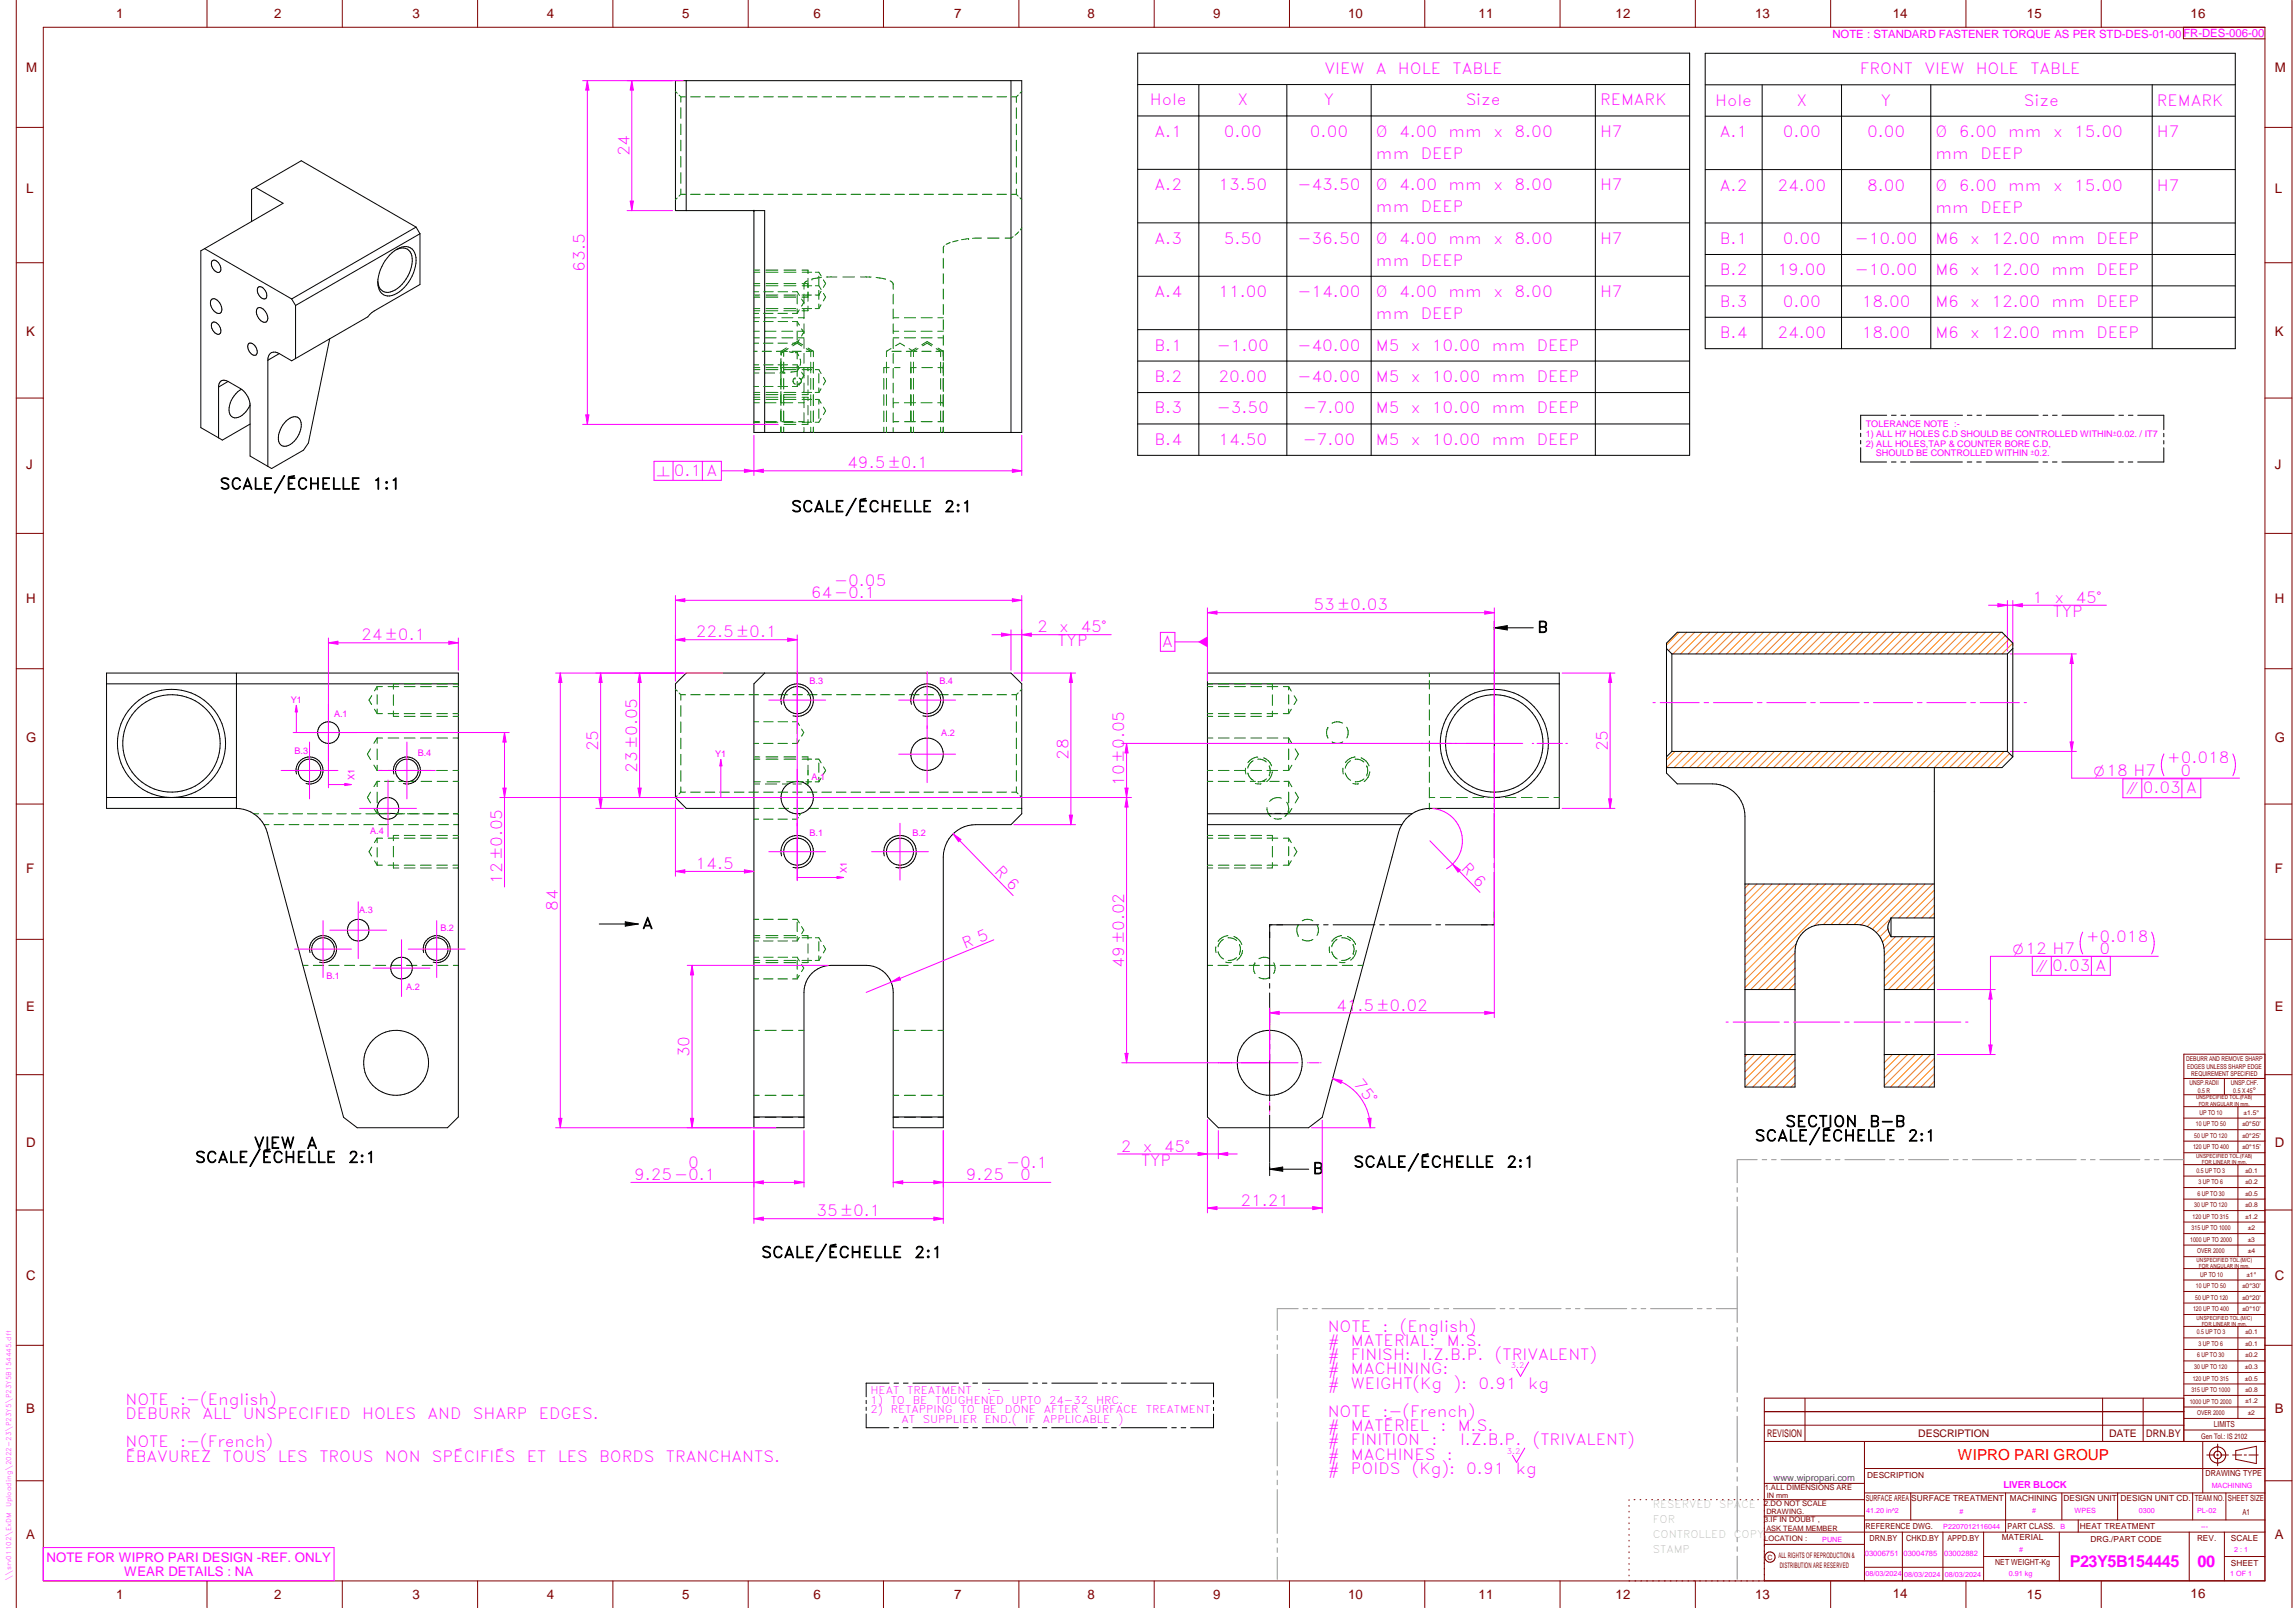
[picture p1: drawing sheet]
<svg xmlns="http://www.w3.org/2000/svg" width="848mm" height="594mm" viewBox="0 0 848 594" stroke-linecap="round" stroke-linejoin="round" font-family="sans-serif">
<defs><g id="words">
<g font-size="6" fill="#f0f">
<text x="764.8" y="578.9">P23Y5B154445</text>
<text x="812.1" y="578.9">00</text>
</g>
<g font-size="5.7" fill="#f0f">
<text x="489.5" y="27.3">VIEW</text>
<text x="508.5" y="27.3">A</text>
<text x="516.6" y="27.3">HOLE</text>
<text x="536.8" y="27.3">TABLE</text>
<text x="687.2" y="27.4">FRONT</text>
<text x="711.1" y="27.4">VIEW</text>
<text x="730.1" y="27.4">HOLE</text>
<text x="750.3" y="27.4">TABLE</text>
<text x="424.9" y="38.9">Hole</text>
<text x="457.3" y="38.9">X</text>
<text x="489.2" y="38.9">Y</text>
<text x="541.6" y="38.9">Size</text>
<text x="591.3" y="38.9">REMARK</text>
<text x="633.8" y="39">Hole</text>
<text x="663.9" y="39">X</text>
<text x="695.1" y="39">Y</text>
<text x="747.9" y="39">Size</text>
<text x="797.1" y="39">REMARK</text>
<text x="426.6" y="50.6">A.1</text>
<text x="452.2" y="50.6">0.00</text>
<text x="484" y="50.6">0.00</text>
<text x="508.4" y="50.6">Ø</text>
<text x="517" y="50.6">4.00</text>
<text x="535.3" y="50.6">mm</text>
<text x="551.9" y="50.6">x</text>
<text x="559.7" y="50.6">8.00</text>
<text x="591.3" y="50.6">H7</text>
<text x="635.6" y="50.6">A.1</text>
<text x="658.8" y="50.6">0.00</text>
<text x="689.9" y="50.6">0.00</text>
<text x="715.2" y="50.6">Ø</text>
<text x="723.8" y="50.6">6.00</text>
<text x="742.1" y="50.6">mm</text>
<text x="758.7" y="50.6">x</text>
<text x="766.5" y="50.6">15.00</text>
<text x="797.1" y="50.6">H7</text>
<text x="232.6" y="57.7" transform="rotate(-90 232.6 57.7)">24</text>
<text x="508.4" y="58.7">mm</text>
<text x="525" y="58.7">DEEP</text>
<text x="715.2" y="58.8">mm</text>
<text x="731.8" y="58.8">DEEP</text>
<text x="426.6" y="70.3">A.2</text>
<text x="450.3" y="70.3">13.50</text>
<text x="479.5" y="70.3">-43.50</text>
<text x="508.4" y="70.3">Ø</text>
<text x="517" y="70.3">4.00</text>
<text x="535.3" y="70.3">mm</text>
<text x="551.9" y="70.3">x</text>
<text x="559.7" y="70.3">8.00</text>
<text x="591.3" y="70.3">H7</text>
<text x="635.6" y="70.4">A.2</text>
<text x="656.8" y="70.4">24.00</text>
<text x="689.9" y="70.4">8.00</text>
<text x="715.2" y="70.4">Ø</text>
<text x="723.8" y="70.4">6.00</text>
<text x="742.1" y="70.4">mm</text>
<text x="758.7" y="70.4">x</text>
<text x="766.5" y="70.4">15.00</text>
<text x="797.1" y="70.4">H7</text>
<text x="508.4" y="78.4">mm</text>
<text x="525" y="78.4">DEEP</text>
<text x="715.2" y="78.5">mm</text>
<text x="731.8" y="78.5">DEEP</text>
<text x="426.6" y="90">A.3</text>
<text x="452.2" y="90">5.50</text>
<text x="479.5" y="90">-36.50</text>
<text x="508.4" y="90">Ø</text>
<text x="517" y="90">4.00</text>
<text x="535.3" y="90">mm</text>
<text x="551.9" y="90">x</text>
<text x="559.7" y="90">8.00</text>
<text x="591.3" y="90">H7</text>
<text x="635.6" y="90.1">B.1</text>
<text x="658.8" y="90.1">0.00</text>
<text x="685.4" y="90.1">-10.00</text>
<text x="715.2" y="90.1">M6</text>
<text x="728.1" y="90.1">x</text>
<text x="735.9" y="90.1">12.00</text>
<text x="758.1" y="90.1">mm</text>
<text x="774.7" y="90.1">DEEP</text>
<text x="216.2" y="100.3" transform="rotate(-90 216.2 100.3)">63.5</text>
<text x="508.4" y="98.2">mm</text>
<text x="525" y="98.2">DEEP</text>
<text x="635.6" y="101.7">B.2</text>
<text x="656.8" y="101.7">19.00</text>
<text x="685.4" y="101.7">-10.00</text>
<text x="715.2" y="101.7">M6</text>
<text x="728.1" y="101.7">x</text>
<text x="735.9" y="101.7">12.00</text>
<text x="758.1" y="101.7">mm</text>
<text x="774.7" y="101.7">DEEP</text>
<text x="426.6" y="109.8">A.4</text>
<text x="450.3" y="109.8">11.00</text>
<text x="479.5" y="109.8">-14.00</text>
<text x="508.4" y="109.8">Ø</text>
<text x="517" y="109.8">4.00</text>
<text x="535.3" y="109.8">mm</text>
<text x="551.9" y="109.8">x</text>
<text x="559.7" y="109.8">8.00</text>
<text x="591.3" y="109.8">H7</text>
<text x="635.6" y="113.3">B.3</text>
<text x="658.8" y="113.3">0.00</text>
<text x="688" y="113.3">18.00</text>
<text x="715.2" y="113.3">M6</text>
<text x="728.1" y="113.3">x</text>
<text x="735.9" y="113.3">12.00</text>
<text x="758.1" y="113.3">mm</text>
<text x="774.7" y="113.3">DEEP</text>
<text x="508.4" y="117.9">mm</text>
<text x="525" y="117.9">DEEP</text>
<text x="635.6" y="124.9">B.4</text>
<text x="656.8" y="124.9">24.00</text>
<text x="688" y="124.9">18.00</text>
<text x="715.2" y="124.9">M6</text>
<text x="728.1" y="124.9">x</text>
<text x="735.9" y="124.9">12.00</text>
<text x="758.1" y="124.9">mm</text>
<text x="774.7" y="124.9">DEEP</text>
<text x="426.6" y="129.5">B.1</text>
<text x="449.6" y="129.5">-1.00</text>
<text x="479.5" y="129.5">-40.00</text>
<text x="508.4" y="129.5">M5</text>
<text x="521.3" y="129.5">x</text>
<text x="529.1" y="129.5">10.00</text>
<text x="551.3" y="129.5">mm</text>
<text x="567.9" y="129.5">DEEP</text>
<text x="426.6" y="141.1">B.2</text>
<text x="450.3" y="141.1">20.00</text>
<text x="479.5" y="141.1">-40.00</text>
<text x="508.4" y="141.1">M5</text>
<text x="521.3" y="141.1">x</text>
<text x="529.1" y="141.1">10.00</text>
<text x="551.3" y="141.1">mm</text>
<text x="567.9" y="141.1">DEEP</text>
<text x="426.6" y="152.7">B.3</text>
<text x="449.6" y="152.7">-3.50</text>
<text x="481.5" y="152.7">-7.00</text>
<text x="508.4" y="152.7">M5</text>
<text x="521.3" y="152.7">x</text>
<text x="529.1" y="152.7">10.00</text>
<text x="551.3" y="152.7">mm</text>
<text x="567.9" y="152.7">DEEP</text>
<text x="426.6" y="164.3">B.4</text>
<text x="450.3" y="164.3">14.50</text>
<text x="481.5" y="164.3">-7.00</text>
<text x="508.4" y="164.3">M5</text>
<text x="521.3" y="164.3">x</text>
<text x="529.1" y="164.3">10.00</text>
<text x="551.3" y="164.3">mm</text>
<text x="567.9" y="164.3">DEEP</text>
<text x="313.1" y="173.1">49.5±0.1</text>
<text x="249" y="175.7">0.1 A</text>
<text x="299.6" y="220.9">64-0.1</text>
<text x="308.2" y="216.3">-0.05</text>
<text x="485.4" y="225.5">53±0.03</text>
<text x="751.1" y="222.7">1</text>
<text x="758.5" y="228">TYP</text>
<text x="759.2" y="222.7">x</text>
<text x="767" y="222.7">45°</text>
<text x="383.3" y="233.6">2</text>
<text x="391.5" y="233.6">x</text>
<text x="399.2" y="233.6">45°</text>
<text x="133.5" y="236.6">24±0.1</text>
<text x="257.1" y="235.5">22.5±0.1</text>
<text x="390.8" y="238.8">TYP</text>
<text x="429.5" y="238.9">A</text>
<text x="221.1" y="277.6" transform="rotate(-90 221.1 277.6)">25</text>
<text x="394.8" y="280.6" transform="rotate(-90 394.8 280.6)">28</text>
<text x="594.1" y="277.6" transform="rotate(-90 594.1 277.6)">25</text>
<text x="235.5" y="285.5" transform="rotate(-90 235.5 285.5)">23±0.05</text>
<text x="800.9" y="282.1">+0.018</text>
<text x="805.8" y="286.6">0</text>
<text x="415.4" y="290.4" transform="rotate(-90 415.4 290.4)">10±0.05</text>
<text x="791.8" y="293">0.03 A</text>
<text x="257" y="321.1">14.5</text>
<text x="367.2" y="322.2" transform="rotate(46 367.2 322.2)">R 6</text>
<text x="539.7" y="321.1" transform="rotate(46 539.7 321.1)">R 6</text>
<text x="185.5" y="326.5" transform="rotate(-90 185.5 326.5)">12±0.05</text>
<text x="206.2" y="336.6" transform="rotate(-90 206.2 336.6)">84</text>
<text x="770.8" y="347.9">+0.018</text>
<text x="356.5" y="350.7" transform="rotate(-22 356.5 350.7)">R 5</text>
<text x="775.8" y="352.4">0</text>
<text x="415.4" y="357.5" transform="rotate(-90 415.4 357.5)">49±0.02</text>
<text x="758.4" y="358.6">0.03 A</text>
<text x="493.7" y="373.3">41.5±0.02</text>
<text x="254.8" y="390.6" transform="rotate(-90 254.8 390.6)">30</text>
<text x="500.1" y="400.6" transform="rotate(52 500.1 400.6)">75°</text>
<text x="414.2" y="425.4">2</text>
<text x="422.3" y="425.4">x</text>
<text x="430.1" y="425.4">45°</text>
<text x="254.3" y="431.4">0</text>
<text x="371.8" y="431.4">-0.1</text>
<text x="421.6" y="430.7">TYP</text>
<text x="234.3" y="435.9">9.25-0.1</text>
<text x="357" y="435.9">9.25</text>
<text x="376.9" y="435.9">0</text>
<text x="301.7" y="449.4">35±0.1</text>
<text x="458.4" y="445.5">21.21</text>
<text x="490.6" y="492">NOTE</text>
<text x="510.8" y="492">:</text>
<text x="517.3" y="492">(English)</text>
<text x="490.6" y="497.2">#</text>
<text x="499.2" y="497.2">MATERIAL:</text>
<text x="534.7" y="497.2">M.S.</text>
<text x="490.6" y="502.5">#</text>
<text x="499.2" y="502.5">FINISH:</text>
<text x="525.6" y="502.5">I.Z.B.P.</text>
<text x="552.4" y="502.5">(TRIVALENT)</text>
<text x="490.6" y="507.7">#</text>
<text x="499.2" y="507.7">MACHINING:</text>
<text x="490.6" y="513">#</text>
<text x="499.2" y="513">WEIGHT(Kg</text>
<text x="537.2" y="513">):</text>
<text x="546.4" y="513">0.91</text>
<text x="564.7" y="513">kg</text>
<text x="46.4" y="519">NOTE</text>
<text x="66.5" y="519">:-(English)</text>
<text x="46.4" y="524.2">DEBURR</text>
<text x="74.8" y="524.2">ALL</text>
<text x="89.7" y="524.2">UNSPECIFIED</text>
<text x="133.8" y="524.2">HOLES</text>
<text x="158" y="524.2">AND</text>
<text x="174.7" y="524.2">SHARP</text>
<text x="199.1" y="524.2">EDGES.</text>
<text x="490.6" y="523.5">NOTE</text>
<text x="510.8" y="523.5">:-(French)</text>
<text x="490.6" y="528.7">#</text>
<text x="490.6" y="534">#</text>
<text x="499.2" y="534">FINITION</text>
<text x="499.2" y="528.7">MATÉRIEL</text>
<text x="529" y="534">:</text>
<text x="532.3" y="528.7">:</text>
<text x="538.7" y="528.7">M.S.</text>
<text x="539.5" y="534">I.Z.B.P.</text>
<text x="566.4" y="534">(TRIVALENT)</text>
<text x="46.4" y="534.7">NOTE</text>
<text x="46.4" y="540">ÉBAVUREZ</text>
<text x="66.5" y="534.7">:-(French)</text>
<text x="82.4" y="540">TOUS</text>
<text x="102.7" y="540">LES</text>
<text x="118" y="540">TROUS</text>
<text x="142.3" y="540">NON</text>
<text x="159.6" y="540">SPÉCIFIÉS</text>
<text x="194.7" y="540">ET</text>
<text x="206.1" y="540">LES</text>
<text x="221.5" y="540">BORDS</text>
<text x="246.1" y="540">TRANCHANTS.</text>
<text x="490.6" y="539.2">#</text>
<text x="499.2" y="539.2">MACHINES</text>
<text x="534.7" y="539.2">:</text>
<text x="490.6" y="544.5">#</text>
<text x="499.2" y="544.5">POIDS</text>
<text x="521.7" y="544.5">(Kg):</text>
<text x="541.9" y="544.5">0.91</text>
<text x="560.1" y="544.5">kg</text>
</g>
<g font-size="5.7">
<text x="81.2" y="180.8">SCALE/ÉCHELLE</text>
<text x="137.7" y="180.8">1:1</text>
<text x="292.4" y="189.1">SCALE/ÉCHELLE</text>
<text x="348.9" y="189.1">2:1</text>
<text x="568.1" y="233.7">B</text>
<text x="237.3" y="343.1">A</text>
<text x="659.7" y="416.3">SECTION</text>
<text x="690.7" y="416.3">B-B</text>
<text x="93.8" y="424.3">VIEW</text>
<text x="113.3" y="424.3">A</text>
<text x="648.4" y="421.6">SCALE/ÉCHELLE</text>
<text x="705" y="421.6">2:1</text>
<text x="72.1" y="429.6">SCALE/ÉCHELLE</text>
<text x="128.6" y="429.6">2:1</text>
<text x="500.1" y="431.3">SCALE/ÉCHELLE</text>
<text x="556.7" y="431.3">2:1</text>
<text x="485.1" y="433.7">B</text>
<text x="281.3" y="464.7">SCALE/ÉCHELLE</text>
<text x="337.8" y="464.7">2:1</text>
</g>
<text font-size="5.6" fill="#f00" x="723.5" y="539.3">WIPRO PARI GROUP</text>
<g font-size="5.4" fill="#f0f">
<text x="242.8" y="175.7">n</text>
<text x="773.8" y="286.6">O18 H7</text>
<text x="785.7" y="293">i</text>
<text x="743.8" y="352.4">O12 H7</text>
<text x="752.3" y="358.6">i</text>
</g>
<g font-size="4.9" fill="#800000">
<text x="42.9" y="6.6">1</text>
<text x="101.3" y="6.7">2</text>
<text x="152.5" y="6.7">3</text>
<text x="202.1" y="6.7">4</text>
<text x="252.1" y="6.7">5</text>
<text x="300.6" y="6.7">6</text>
<text x="352.6" y="6.7">7</text>
<text x="401.9" y="6.7">8</text>
<text x="448.4" y="6.7">9</text>
<text x="498.1" y="6.7">10</text>
<text x="546.4" y="6.7">11</text>
<text x="597" y="6.7">12</text>
<text x="648.5" y="6.6">13</text>
<text x="699.4" y="6.6">14</text>
<text x="749" y="6.7">15</text>
<text x="809.5" y="6.6">16</text>
<text x="9.7" y="26.7">M</text>
<text x="840.6" y="26.7">M</text>
<text x="9.7" y="71.4">L</text>
<text x="840.6" y="71.4">L</text>
<text x="9.7" y="124.2">K</text>
<text x="840.6" y="124.2">K</text>
<text x="9.7" y="173.4">J</text>
<text x="840.6" y="173.4">J</text>
<text x="9.7" y="222.7">H</text>
<text x="840.6" y="222.7">H</text>
<text x="9.7" y="274.3">G</text>
<text x="840.6" y="274.3">G</text>
<text x="9.7" y="322.6">F</text>
<text x="840.6" y="322.6">F</text>
<text x="9.7" y="373.3">E</text>
<text x="840.6" y="373.3">E</text>
<text x="9.7" y="423.8">D</text>
<text x="840.6" y="423.8">D</text>
<text x="9.7" y="472.8">C</text>
<text x="840.6" y="472.8">C</text>
<text x="9.7" y="522.1">B</text>
<text x="840.6" y="522.1">B</text>
<text x="9.7" y="568.7">A</text>
<text x="840.6" y="568.7">A</text>
<text x="42.9" y="590.6">1</text>
<text x="101.3" y="590.7">2</text>
<text x="152.5" y="590.7">3</text>
<text x="202.1" y="590.7">4</text>
<text x="252.1" y="590.7">5</text>
<text x="300.6" y="590.7">6</text>
<text x="352.6" y="590.7">7</text>
<text x="401.9" y="590.7">8</text>
<text x="448.4" y="590.7">9</text>
<text x="498.1" y="590.7">10</text>
<text x="546.4" y="590.7">11</text>
<text x="597" y="590.7">12</text>
<text x="648.5" y="590.6">13</text>
<text x="699.4" y="590.5">14</text>
<text x="749" y="590.7">15</text>
<text x="809.5" y="590.5">16</text>
</g>
<g font-size="4.9" fill="#f0f">
<text x="17.2" y="577">NOTE FOR WIPRO PARI DESIGN -REF. ONLY</text>
<text x="45.9" y="582.3">WEAR DETAILS : NA</text>
</g>
<text font-size="4.2" fill="#f0f" x="677.1" y="13.9">NOTE : STANDARD FASTENER TORQUE AS PER STD-DES-01-00FR-DES-006-00</text>
<g font-size="3.9" fill="#f0f">
<text x="321.6" y="514.9">HEAT</text>
<text x="335.2" y="514.9">TREATMENT</text>
<text x="364.8" y="514.9">:-</text>
<text x="321.6" y="518.5">1)</text>
<text x="329.1" y="518.5">TO</text>
<text x="337.3" y="518.5">BE</text>
<text x="345.6" y="518.5">TOUGHENED</text>
<text x="373.8" y="518.5">UPTO</text>
<text x="387.7" y="518.5">24-32</text>
<text x="405" y="518.5">HRC.</text>
<text x="321.6" y="522.1">2)</text>
<text x="329.1" y="522.1">RETAPPING</text>
<text x="333.1" y="525.7">AT</text>
<text x="341" y="525.7">SUPPLIER</text>
<text x="354.9" y="522.1">TO</text>
<text x="363.1" y="522.1">BE</text>
<text x="363.9" y="525.7">END.(</text>
<text x="371.3" y="522.1">DONE</text>
<text x="378.8" y="525.7">IF</text>
<text x="385.3" y="525.7">APPLICABLE</text>
<text x="385.7" y="522.1">AFTER</text>
<text x="401.4" y="522.1">SURFACE</text>
<text x="413.1" y="525.7">)</text>
<text x="423.4" y="522.1">TREATMENT</text>
</g>
<g font-size="3.9" fill="#800000">
<text x="653" y="530.9">REVISION</text>
<text x="708.9" y="530.9">DESCRIPTION</text>
<text x="779.4" y="530.9">DATE</text>
<text x="793.1" y="530.9">DRN.BY</text>
</g>
<g font-size="3.9" fill="#c0c0c0">
<text x="610.8" y="557.1">RESERVED</text>
<text x="635.2" y="557.1">SPACE</text>
<text x="610.8" y="562.7">FOR</text>
<text x="610.8" y="568.3">CONTROLLED</text>
<text x="640.7" y="568.3">COPY</text>
<text x="610.8" y="573.8">STAMP</text>
</g>
<text font-size="3.6" fill="#f0f" x="740.3" y="549.8">LIVER BLOCK</text>
<text font-size="3.5" fill="#00f" x="655.4" y="547.1">www.wipropari.com</text>
<g font-size="3.4" fill="#f0f">
<text x="689.4" y="157.8">TOLERANCE NOTE :-</text>
<text x="689.4" y="161.4">1) ALL H7 HOLES C.D SHOULD BE CONTROLLED WITHINu0.02. / IT7</text>
<text x="689.4" y="165">2) ALL HOLES,TAP &amp; COUNTER BORE C.D,</text>
<text x="693.2" y="168.6">SHOULD BE CONTROLLED WITHIN u0.2.</text>
<text x="299.1" y="252.8">B.3</text>
<text x="347.1" y="252.8">B.4</text>
<text x="107.5" y="259.8">Y1</text>
<text x="123.4" y="264.8">A.1</text>
<text x="347.9" y="272.1">A.2</text>
<text x="108.8" y="278.6">B.3</text>
<text x="154.3" y="279.4">B.4</text>
<text x="264.3" y="279.7">Y1</text>
<text x="131" y="288.2" transform="rotate(-90 131 288.2)">X1</text>
<text x="299.8" y="288.1">A.1</text>
<text x="136.8" y="308.1">A.4</text>
<text x="299.1" y="308.8">B.1</text>
<text x="337.1" y="308.8">B.2</text>
<text x="312.9" y="322.5" transform="rotate(-90 312.9 322.5)">X1</text>
<text x="132.7" y="337.3">A.3</text>
<text x="162.7" y="344">B.2</text>
<text x="120.6" y="361.6">B.1</text>
<text x="150.1" y="365.8">A.2</text>
</g>
<g font-size="3.1" fill="#800000">
<text x="818.1" y="527.3">LIMITS</text>
<text x="815" y="545.5">DRAWING TYPE</text>
<text x="690" y="546.1">DESCRIPTION</text>
<text x="689.5" y="554.6">SURFACE AREA</text>
<text x="706.2" y="554.6">SURFACE TREATMENT</text>
<text x="742.7" y="554.6">MACHINING</text>
<text x="762.5" y="554.6">DESIGN UNIT</text>
<text x="783.6" y="554.6">DESIGN UNIT CD.</text>
<text x="811" y="554.4">TEAM NO.</text>
<text x="823.3" y="554.5">SHEET SIZE</text>
<text x="828.6" y="559.9">A1</text>
<text x="689.4" y="564.9">REFERENCE DWG.</text>
<text x="690.8" y="569.3">DRN.BY</text>
<text x="704.4" y="569.2">CHKD.BY</text>
<text x="719.6" y="569.3">APPD.BY</text>
<text x="739.7" y="569.1">MATERIAL</text>
<text x="741.8" y="564.7">PART CLASS.</text>
<text x="768.6" y="564.7">HEAT TREATMENT</text>
<text x="772.5" y="569.7">DRG./PART CODE</text>
<text x="811.9" y="569.3">REV.</text>
<text x="824.4" y="569.4">SCALE</text>
<text x="737.3" y="578">NET WEIGHT-Kg</text>
<text x="824.4" y="578.5">SHEET</text>
</g>
<text font-size="3" fill="#800000" x="832.4" y="403.9">°</text>
<g font-size="2.8" fill="#f0f">
<text x="558.3" y="505.4">3.2</text>
<text x="556.9" y="537.2">3.2</text>
<text x="689.1" y="575">03006751</text>
<text x="703.4" y="574.9">03004785</text>
<text x="718.4" y="575">03002882</text>
</g>
<g font-size="2.8" fill="#800000">
<text x="813.4" y="531.5">Gen Tol.: IS 2102</text>
<text x="652.1" y="550.4">1.ALL DIMENSIONS ARE</text>
<text x="652" y="556.4">2.DO NOT SCALE</text>
<text x="652" y="562.5">3.IF IN DOUBT ,</text>
<text x="652" y="569.2">LOCATION :</text>
<text x="657.2" y="575.8">ALL RIGHTS OF REPRODUCTION &amp;</text>
<text x="657.7" y="579.2">DISTRIBUTION ARE RESERVED</text>
</g>
<g font-size="2.7" fill="#f0f">
<text x="817.3" y="549.9">MACHINING</text>
<text x="689.6" y="559.1">41.20 in^2</text>
<text x="724.1" y="559.2">#</text>
<text x="751" y="559.1">#</text>
<text x="766.6" y="559">WPES</text>
<text x="790.3" y="558.8">0300</text>
<text x="811.9" y="558.8">PL-02</text>
<text x="673.4" y="569.6">PUNE</text>
<text x="718.1" y="564.9">P2207012116044</text>
<text x="761.4" y="564.9">B</text>
<text x="813.3" y="564.9">---</text>
<text x="746.1" y="573.2">#</text>
<text x="825.6" y="573.4">2 : 1</text>
<text x="689.4" y="582.4">08/03/2024</text>
<text x="703.7" y="582.5">08/03/2024</text>
<text x="718.7" y="582.6">08/03/2024</text>
<text x="742.3" y="582.2">0.91 kg</text>
<text x="824.1" y="582.4">1 OF 1</text>
</g>
<g font-size="2.7" fill="#800000">
<text x="652.9" y="553.5">IN mm</text>
<text x="652.7" y="559.5">DRAWING.</text>
<text x="652.7" y="565.5">ASK TEAM MEMBER</text>
<text x="653.1" y="576.3">C</text>
</g>
<g font-size="2.5" fill="#800000">
<text x="807.8" y="392">DEBURR AND REMOVE SHARP</text>
<text x="808.2" y="394.8">EDGES UNLESS SHARP EDGE</text>
<text x="809.1" y="400.9">UNSP.RADII</text>
<text x="809.8" y="397.6">REQUIREMENT SPECIFIED</text>
<text x="824.4" y="400.7">UNSP.CHF.</text>
<text x="812.2" y="403.6">0.5 R</text>
<text x="825.3" y="403.9">0.5 X 45</text>
<text x="812.8" y="411.8">UP TO 10</text>
<text x="829.1" y="411.9">±1.5°</text>
<text x="811.4" y="416.1">10 UP TO 50</text>
<text x="828.5" y="416.1">±0°50'</text>
<text x="810.4" y="424.5">120 UP TO 400</text>
<text x="810.9" y="420.3">50 UP TO 120</text>
<text x="828.5" y="424.5">±0°15'</text>
<text x="828.5" y="420.3">±0°25'</text>
<text x="811.7" y="433.2">0.5 UP TO 3</text>
<text x="812.5" y="437.5">3 UP TO 6</text>
<text x="829.6" y="437.4">±0.2</text>
<text x="829.6" y="433.2">±0.1</text>
<text x="812" y="441.7">6 UP TO 30</text>
<text x="829.6" y="441.7">±0.5</text>
<text x="810.9" y="445.9">30 UP TO 120</text>
<text x="829.6" y="446">±0.8</text>
<text x="809.9" y="454.4">315 UP TO 1000</text>
<text x="810.3" y="450.2">120 UP TO 315</text>
<text x="829.6" y="450.2">±1.2</text>
<text x="830.7" y="454.4">±2</text>
<text x="809.4" y="458.7">1000 UP TO 2000</text>
<text x="830.6" y="458.7">±3</text>
<text x="811.9" y="463">OVER 2000</text>
<text x="830.7" y="463">±4</text>
<text x="813.1" y="471.6">UP TO 10</text>
<text x="830.1" y="471.6">±1°</text>
<text x="811.4" y="475.9">10 UP TO 50</text>
<text x="828.5" y="475.9">±0°30'</text>
<text x="810.4" y="484.4">120 UP TO 400</text>
<text x="811.2" y="480.1">50 UP TO 120</text>
<text x="828.5" y="484.4">±0°10'</text>
<text x="828.5" y="480.1">±0°20'</text>
<text x="811.7" y="493">0.5 UP TO 3</text>
<text x="812.4" y="497.2">3 UP TO 6</text>
<text x="829.6" y="497.3">±0.1</text>
<text x="829.6" y="493">±0.1</text>
<text x="811.9" y="501.5">6 UP TO 30</text>
<text x="829.6" y="501.5">±0.2</text>
<text x="810.8" y="505.8">30 UP TO 120</text>
<text x="829.6" y="505.8">±0.3</text>
<text x="809.8" y="514.3">315 UP TO 1000</text>
<text x="810.3" y="510.1">120 UP TO 315</text>
<text x="829.6" y="510">±0.5</text>
<text x="829.6" y="514.3">±0.8</text>
<text x="809.2" y="518.5">1000 UP TO 2000</text>
<text x="829.6" y="518.5">±1.2</text>
<text x="811.9" y="522.8">OVER 2000</text>
<text x="830.6" y="522.7">±2</text>
</g>
<g font-size="2.4" fill="#f0f">
<text x="4.1" y="556.9" transform="rotate(-90 4.1 556.9)">Uploading\2022-23\P23Y5\P23Y5B154445.dft</text>
<text x="4.1" y="584.1" transform="rotate(-90 4.1 584.1)">\\srv01102\ExDM</text>
</g>
<g font-size="2.1" fill="#800000">
<text x="811.5" y="406.1">UNSPECIFIED TOL.(FAB)</text>
<text x="812.5" y="408.5">FOR ANGULAR IN mm.</text>
<text x="811.6" y="427.7">UNSPECIFIED TOL.(FAB)</text>
<text x="813.6" y="430.1">FOR LINEAR IN mm.</text>
<text x="811.7" y="466.1">UNSPECIFIED TOL.(M/C)</text>
<text x="812.5" y="468.5">FOR ANGULAR IN mm.</text>
<text x="811.7" y="487.6">UNSPECIFIED TOL.(M/C)</text>
<text x="813.6" y="489.9">FOR LINEAR IN mm.</text>
</g>
</g></defs>
<g fill="none" stroke="#800000" stroke-width=".37">
<path d="M6 .1v593.9M16 10.1h821v573.9l-821 .1zM76.5 .1v10M126.5 .1v10M176.5 .1v10M226.5 .1v10M276.5 .1v10M326.5 .1v10M376.5 .1v10M426.5 .1v10M476.5 .1v10M526.5 .1v10"/>
<path d="M576.5 .1v10M626.5 .1v10M676.5 .1v10M726.5 .1v10M776.5 .1v10M806.8 10.1v4.2l30.2 .1M847 .1v593.9M6 47.1h10M837 47.1h10M6 97.1h10M837 97.1h10M6 147.1h10"/>
<path d="M837 147.1h10M6 197.1h10M837 197.1h10M6 247.1h10M837 247.1h10M6 297.1h10M837 297.1h10M6 347h10M837 347h10M6 397h10M807 398.4h30M822 398.4v6.1"/>
<path d="M837 397h10M837 389.5h-30v143.1M807 404.5h30M807 408.9h30M807 413.1h30M807 417.4h30M827 408.9v17M807 421.6h30M807 425.9h30M807 430.3h30M807 434.5h30M807 438.7h30"/>
<path d="M827 430.3v34M6 447h10M807 443h30M807 447.3h30M807 451.5h30M807 455.8h30M807 460h30M837 447h10M807 464.3h30M807 468.7h30M807 472.9h30M807 477.1h30"/>
<path d="M827 468.7v16.9M6 497h10M807 481.4h30M807 485.6h30M807 490.1h30M807 494.3h30M807 498.6h30M827 490.1v33.9M837 497h10M667 516.6v16M777 516.6v16M792 516.6v16"/>
<path d="M807 502.8h30M807 507.1h30M807 511.3h30M807 515.5h30M807 519.8h30M807 516.6h-155v67.5M652 532.6h185.2M652 521.5h155M652 526.5h155M689 532.6v51.4M807 524h30M807 528.3h30"/>
<path d="M814 532.6v19M815.5 537.5h2.8M819.1 537.5h.7M819.5 533.5v2.9M819.5 537.2v.7M819.5 538.7v2.8M820.6 537.5h2.9M825 537.5h3.4M826.2 535.9l7.6-1.6v6.4l-7.6-1.5zM829.3 537.5h.8M831 537.5h3.5M6 547.1h10"/>
<path d="M602 554.1v.3M602 556.2v.3M602 558.3v.3M603.8 554.1h.4M606 554.1h.3M608.2 554.1h.3M610.4 554.1h.3M612.6 554.1h.3M614.7 554.1h.3M616.9 554.1h.3M619.1 554.1h.3M621.2 554.1h.3"/>
<path d="M623.4 554.1h.3M625.6 554.1h.3M627.8 554.1h.3M629.9 554.1h.4M632.1 554.1h.3M634.3 554.1h.3M636.5 554.1h.3M638.6 554.1h.3M640.8 554.1h.3M643 554.1h.3M645.2 554.1h.3M647.3 554.1h.4"/>
<path d="M649.5 554.1h.3M652 548h37M689 542.5h148M689 551.6h148M689 554.1h-37.3M706.1 551.6v10M741.1 551.6v14.4M761.9 551.6v10M782.5 551.6v10M810.3 551.6v10M822.5 551.6v10M837 547.1h10"/>
<path d="M602 560.5v.3M602 562.6v.3M602 564.8v.3M602 566.9v.3M602 569v.3M602 571.2v.3M602 573.3v.4M602 575.5v.3M602 577.6v.3M602 579.8v.3M652 570.6h37M652 560.1h37"/>
<path d="M689 561.6h148M689 579h44M703 566v18M718 566v18M733 575.1h28M733 566v18M761 566v18M768 561.6v4.4M809 566v18M822 566v18M822 575.1h15M837 566h-185"/>
<path d="M76.5 584.1v9.9M126.5 584.1v9.9M176.5 584.1v9.9M226.5 584.1v9.9M276.5 584.1v9.9M326.5 584.1v9.9M376.5 584.1v9.9M426.5 584.1v9.9M476.5 584.1v9.9M526.5 584.1v9.9M576.5 584.1v9.9M602 581.9v.3"/>
<path d="M626.5 584.1v9.9M676.5 584.1v9.9M726.5 584.1v9.9M776.5 584.1v9.9"/>
<circle cx="819.5" cy="537.5" r="2.99"/>
<circle cx="819.5" cy="537.5" r="1.39"/>
<circle cx="654.1" cy="575.3" r="1.9"/>
</g>
<g fill="none" stroke="#f0f" stroke-width=".37">
<path d="M284.1 258.7h21M294.6 248.2v21M332.1 258.7h21M342.6 248.2v40.9M742.9 241.6h24.4M332.1 278.6h21M742.9 277.6h24.4M765 274.1h1.1l-.5 3.5zM799.6 278.6a9 9 0 0 0 0 8M825.1 278.6a9 9 0 0 1 0 8M284.1 294.6h21M294.6 284.1v41.1"/>
<path d="M765.6 287.5h62M284.1 314.7h21M322.1 314.7h21M332.6 304.2v21M564.9 503.2l-3 5.3-1.5-2.6M563.5 535l-3.1 5.3-1.5-2.7M16 571.8h107.4v12.2h-107.4z"/>
</g>
<g fill="none" stroke="#949494" stroke-width=".37">
<path d="M641.9 438.7v1.8M649.4 428.5h-7.5v8.5M651.2 428.5h1.7M654.6 428.5h1.8M658.2 428.5h14.7M674.7 428.5h1.7M678.2 428.5h1.7M681.7 428.5h14.8M698.3 428.5h1.7M701.8 428.5h1.7M705.3 428.5h14.7M721.9 428.5h1.7"/>
<path d="M725.3 428.5h1.8M728.9 428.5h14.7M745.4 428.5h1.7M748.9 428.5h1.7M752.4 428.5h14.8M769 428.5h1.7M772.5 428.5h1.7M776 428.5h14.7M792.6 428.5h1.7M796 428.5h1.8M799.5 428.5h7.4M641.9 442.3v1.6"/>
<path d="M641.9 445.8v17M641.9 464.6v1.7M641.9 468.1v1.7M641.9 471.6v17.1M472 493.4v1.6M472 496.8v1.8M479.7 483.5h-7.7v8M481.5 483.5h1.7M485 483.5h1.7M488.5 483.5h15.5M505.8 483.5h1.7M509.3 483.5h1.7"/>
<path d="M512.8 483.5h15.5M530.1 483.5h1.7M533.6 483.5h1.7M537.1 483.5h15.5M554.4 483.5h1.7M557.9 483.5h1.7M561.4 483.5h15.5M578.7 483.5h1.6M582.2 483.5h1.7M585.6 483.5h15.5M603 483.5h1.6M606.4 483.5h1.8"/>
<path d="M609.9 483.5h15.5M627.2 483.5h1.7M630.7 483.5h1.7M634.2 483.5h7.7M641.9 490.4v1.7M641.9 493.9v1.7M641.9 497.4v17.1M472 500.3v16.3M472 518.3v1.8M641.9 516.3v1.6M641.9 519.8v1.7M472 521.8v1.7"/>
<path d="M472 525.4v16.2M641.9 523.2v17.1M472 543.3v1.7M472 546.9v1.7M472 550.3v16.2M641.9 542.1v1.7M641.9 545.6v1.7M641.9 549.1v17M472 568.3v1.8M472 571.8v1.7M472 575.4v8.1M641.9 567.9v1.7"/>
<path d="M641.9 571.4v1.8M641.9 574.9v8.6"/>
</g>
<g fill="none" stroke="#000" stroke-width=".37">
<path d="M282.6 248.7l-4 3.9v164h18.5v-50a10 10 0 0 1 10-9.9h13a10 10 0 0 1 10 9.9v50h18.5v-99.9a12 12 0 0 1 12-12h13l4-4v-48.1l-4-3.9h-120l-4 3.9v42l4 4.1h25M288.8 260.2a6 6 0 0 1 5.3-7.5 6 6 0 0 1 6.5 6.5 6 6 0 0 1-7.6 5.3M336.8 260.2a6 6 0 0 1 5.3-7.5 6 6 0 0 1 6.5 6.5 6 6 0 0 1-7.6 5.3M288.8 316.2a6 6 0 0 1 5.3-7.5 6 6 0 0 1 6.5 6.5 6 6 0 0 1-7.6 5.3M326.8 316.2a6 6 0 0 1 5.2-7.5 6 6 0 0 1 6.5 6.4 6 6 0 0 1-7.5 5.4M278.6 412.7h18.5M330.1 412.7h18.5"/>
<circle cx="294.6" cy="258.7" r="5"/>
<circle cx="342.6" cy="258.7" r="5"/>
<circle cx="342.6" cy="278.7" r="6"/>
<circle cx="294.6" cy="294.6" r="6"/>
<circle cx="294.6" cy="314.7" r="5"/>
<circle cx="332.6" cy="314.6" r="5"/>
</g>
<g fill="none" stroke="#008000" stroke-width=".37">
<path d="M249.6 254.7l.7 .6M251 256l.6 .7M251.6 256.7v2M251.6 256.7h1.8M255.2 256.7h3.6M260.6 256.7h3.6M266 256.7h3.6M271.4 256.7h3.6M276.8 256.7h3.5M282.2 256.7h3.6M287.6 256.7h3.5M292.9 256.7h3.6"/>
<path d="M298.4 256.7h3.5M303.7 256.7h3.6M309.1 256.7h3.6M314.5 256.7h3.6M319.9 256.7h3.6M325.3 256.7h3.5M330.7 256.7h3.6M336.1 256.7h3.5M341.5 256.7h3.5M346.9 256.7h3.5M352.3 256.7h3.5M357.7 256.7h3.5"/>
<path d="M363.1 256.7h3.5M368.4 256.7h3.6M373.8 256.7h1.8M375.6 256.7v1.9M376.3 256l-.7 .7M377.6 254.7l-.7 .6M251.6 260.7v4M251.6 266.7v3.9M251.6 272.7v3.9M251.6 278.7v4M278.6 266.7h1.8M278.6 274.7h1.7"/>
<path d="M278.6 279.7h2.2M282.2 274.7h3.5M282.2 266.7h3.5M283 279.7h4.4M287.5 274.7h3.5M287.5 266.7h3.5M289.7 279.7h4.4M292.8 274.7h1.8M292.9 266.7h1.7l.8 1.3M294.6 267.7v3.4M294.6 273v1.7M295.4 273.3l-.8 1.4"/>
<path d="M296.2 269.4l.8 1.2-.8 1.4M296.4 279.7h2.2v1.2M375.6 260.6v4M375.6 266.7v3.9M375.6 272.7v3.9M375.6 278.6v4M250.2 294l-.6 .6M251.6 284.7v4M251.6 290.7v2M251.6 292.7l-.7 .6M251.6 292.7h1.7M255.2 292.7h3.5"/>
<path d="M260.6 292.7h3.5M266 292.7h3.5M271.4 292.7h3.5M276.7 292.7h3.6M278.6 294.6h1.2M278.6 280.5h2.2M278.6 288.8h2.4M278.6 289.6h2.1M278.6 298.7h1.8M281.6 294.6h3.5M282.2 292.7h3.5M282.3 298.7h3.6"/>
<path d="M282.8 289.6h4.2M283.1 280.5h4.4M283.4 288.8h4.8M286.9 294.6h1.7M287.5 292.7h3.6M287.8 298.7h3.6M289.1 289.6h2.2M289.7 280.5h4.4M290.7 288.8h3.3M292.9 292.7h3.6M293 289.6h1M293.3 298.7h3.6"/>
<path d="M295.1 288.8h1.8M295.1 289.6h1M296.4 280.5h3.5M297.8 288.8h2.1M297.9 289.6h.2M298.3 292.7h3.6M298.6 282.7v3.6M298.6 288v1.6h-.2M298.8 298.7h3.6M301.2 288.8h1.4M301.3 280.5h1.3l.8 1.4M302.6 281.9v3.5"/>
<path d="M302.6 287.1v1.7M303.4 287.5l-.8 1.3M303.7 292.7h3.6M304.3 283.3l.8 1.3-.9 1.4M304.3 298.7h3.6M309.1 292.7h3.5M309.8 298.7h3.6M314.5 292.7h3.6M315.3 298.7h3.6M319.9 292.7h3.5M320.8 298.7h3.6M325.2 292.7h3.6"/>
<path d="M326.3 298.7h3.6M330.7 292.7h3.5M331.8 298.7h3.6M336 292.7h3.6M337.3 298.7h3.6M341.5 292.7h3.5M342.8 298.7h3.6M346.8 292.7h3.6M348.3 298.7h3.6M352.2 292.7h3.6M353.8 298.7h3.6M357.6 292.7h3.5"/>
<path d="M359.3 298.7h3.6M363 292.7h3.6M364.8 298.7h3.6M368.4 292.7h3.5M370.3 298.7h3.6M373.8 292.7h1.8M375.6 292.7l.6 .6M375.6 284.6v4M375.6 290.7v2M375.8 298.7h1.8M376.9 294l.7 .6M278.6 302.6h1.7"/>
<path d="M282.2 302.6h3.5M287.5 302.6h3.5M292.8 302.6h1.8M294.6 300.7v.6M294.6 302v.6M295 302l-.4 .6M295.9 300.5l-.5 .7M278.6 339.6h1.8M282.2 339.6h3.5M287.5 339.6h3.5M292.9 339.6h1.7l.8 1.4M278.6 347.6h1.7"/>
<path d="M278.6 353.7h1.8M278.6 345.7h2.2M278.6 355.6h2.2M278.6 346.5h2.2M278.6 354.8h2.2M282.2 347.6h3.5M282.2 353.7h3.5M283 345.7h4.4M283 355.6h4.4M283 354.8h4.4M283.1 346.5h4.4M287.5 347.6h3.5"/>
<path d="M287.5 353.7h3.5M289.7 345.7h4.4M289.7 355.6h4.4M289.7 354.8h4.4M289.7 346.5h4.4M292.8 347.6h1.8M292.9 353.7h1.7l.8 1.3M294.6 340.7v3.5M294.6 345.9v1.7M294.6 354.7v3.4M294.6 360v1.7M295.4 346.4l-.8 1.2"/>
<path d="M296.2 342.3l.8 1.4-.8 1.3M296.2 356.4l.8 1.3-.8 1.3M296.4 345.7h2.2v1.2M296.4 354.8h3.5M296.4 346.5h3.5M298.6 353.9v1.7h-2.2M298.6 348.7v3.5M301.2 354.8h1.4M301.3 346.5h1.3l.8 1.4M302.6 347.9v3.5M302.6 353.1v1.7M303.4 353.5l-.8 1.3"/>
<path d="M304.3 349.3l.8 1.3-.9 1.4M278.6 361.7h1.7M282.2 361.7h3.5M287.5 361.7h3.5M292.8 361.7h1.8M295.4 360.3l-.8 1.4M278.6 380.7h2M282.7 380.7h4.1M288.9 380.7h4.1M295.1 380.7h2M330.1 380.7h2M334.2 380.7h4.1"/>
<path d="M340.4 380.7h4.1M346.6 380.7h2M278.6 412.8h2M278.6 404.7h2M282.7 404.7h4.1M282.7 412.8h4.1M288.9 404.7h4M288.9 412.8h4.1M295 404.7h2.1M295.1 412.8h2M330.1 412.8h2M330.1 404.7h2"/>
<path d="M334.2 404.7h4.1M334.2 412.8h4.1M340.4 404.7h4M340.4 412.8h4.1M346.5 404.7h2.1M346.6 412.8h2"/>
</g>
<path d="M765 274.1h1.1l-.5 3.5z" fill="#f0f"/>
<path d="M765.6 241.6l.5 3.5h-1.1z" fill="none" stroke="#f0f" stroke-width=".37"/>
<path d="M765.6 241.6l.5 3.5h-1.1z" fill="#f0f"/>
<path d="M765.6 241.6v45.9M735.5 353.3h62.1M769.6 344.4a9 9 0 0 0 0 8M795.1 344.4a9 9 0 0 1 0 8M715.9 365.6h21.4M715.9 389.6h21.4M734.9 386.1h1.2l-.6 3.5z" fill="none" stroke="#f0f" stroke-width=".37"/>
<path d="M734.9 386.1h1.2l-.6 3.5z" fill="#f0f"/>
<path d="M735.5 365.6l.6 3.5h-1.2z" fill="none" stroke="#f0f" stroke-width=".37"/>
<path d="M735.5 365.6l.6 3.5h-1.2z" fill="#f0f"/>
<path d="M738.3 223l3.5 .6-3.5 .6zM741.8 221.9v18.6M743.8 221.9v16.6M735.5 353.3v36.3" fill="none" stroke="#f0f" stroke-width=".37"/>
<path d="M738.3 223l3.5 .6-3.5 .6z" fill="#f0f"/>
<path d="M743.8 223.6l3.5-.6v1.2z" fill="none" stroke="#f0f" stroke-width=".37"/>
<path d="M743.8 223.6l3.5-.6v1.2z" fill="#f0f"/>
<g fill="none" stroke="#f0f" stroke-width=".37">
<path d="M734.8 223.6h43.6M205.3 248.7h47.2M207.1 248.7l.5 3.4h-1.1zM552.2 247.7v.5M552.2 249.5v9.4M525.2 274.7h.6M527 274.7h9.4M537.6 274.7h.6M541.7 274.7h21M552.2 260.1v.5M552.2 264.2v21M566.2 274.7h.6"/>
<path d="M568 274.7h9.4M578.6 274.7h.6M552.2 288.7v.5M552.2 290.4v9.4M784.5 287.7h28.8v7h-28.8zM791.5 287.7v7M806.3 287.7v7M552.2 301.1v.6M751 353.4h28.8v6.9h-28.8zM758 353.4v6.9M772.8 353.4v6.9M469.2 373.6v.3"/>
<path d="M469.2 374.4v3.6M469.2 378.5v.2M450.2 392.6h.2M450.9 392.6h3.6M455 392.6h.2M458.7 392.6h21M469.2 382.1v21M483.2 392.6h.2M483.9 392.6h3.6M488 392.6h.2M205.3 416.6h81.5M469.2 406.7v.1"/>
<path d="M469.2 407.3v3.6M469.2 411.4v.2"/>
</g>
<g fill="none" stroke="#000" stroke-width=".37">
<path d="M94.4 69.2l16.9-9.8 42.5 24.5M94.4 69.2l10.2 5.9-29 16.8M94.4 69.2l-1.4 .8v11.9M75.6 91.9l-1.4 .8v65.3l6.6 3.8M75.6 91.9l32.2 18.5M78.3 96.5a2.15 2.15 0 0 1 3.1 1.8l.2 .5a1.24 1.24 0 0 1-.5 1.7 1.24 1.24 0 0 1-1.7-.4l-1.1-1.6-.2-1.1zM144 94.2a7.6 7.6 0 0 1 7-2.9 5.2 5.2 0 0 1 2.7 5.9 14.9 14.9 0 0 1-8.8 12 4.2 4.2 0 0 1-5.3-4.9 15.5 15.5 0 0 1 4.4-10.1zM146.3 92.3a3.7 3.7 0 0 1 4.1-.3 3.7 3.7 0 0 1 1.9 3.5 13.2 13.2 0 0 1-8 12.4 3.6 3.6 0 0 1-4.7-4M153.8 83.9l-46 26.5M153.8 83.9l1.4 2.5M155.2 86.4v18.7l-16.9 9.8-2.4 2.2-26.7 15.4M155.2 86.4l-46 26.5"/>
<path d="M78.1 110.8a1.71 1.71 0 0 1 2.6 .5 3.2 3.2 0 0 1 .7 4.4 3.6 3.6 0 0 1-3.5-4.5zM78.3 119.3a2.15 2.15 0 0 1 3.1 1.8l.2 .6a1.25 1.25 0 0 1-.5 1.7 1.25 1.25 0 0 1-1.7-.4l-1.1-1.6-.2-1.2zM95 114a1.98 1.98 0 0 1 3.1 1.2l.7 1.3a1.56 1.56 0 0 1-.2 2.2 1.56 1.56 0 0 1-2.2-.2 3.9 3.9 0 0 1-1.4-4.5zM95.3 106.3a1.55 1.55 0 0 1 2.4 .6l.9 1.7a1.25 1.25 0 0 1-.5 1.7 1.25 1.25 0 0 1-1.7-.4l-1.1-1.6-.2-1.2zM107.8 110.4l1.4 2.5M109.2 112.9v19.6M91.8 127.1a1.83 1.83 0 0 1 2.8 1.2l.4 1.2a1.25 1.25 0 0 1-.4 1.7 1.25 1.25 0 0 1-1.8-.5l-1-1.5-.3-1.2zM99 133.1v39.2M103.2 130.6l4.6 2.7 1.4-.8M103.2 130.6l-4.2 2.5M103.2 130.6a2.58 2.58 0 0 0-3-.3 2.58 2.58 0 0 0-1.2 2.8M121.8 125.2l-7.8 38.5-1.8 2.6-11.8 6.8-1.4-.8"/>
<path d="M80.8 143v18.8M84.3 140.9a2.15 2.15 0 0 0-2.5-.2 2.15 2.15 0 0 0-1 2.3M84.3 140.9l4.6 2.7a8 8 0 0 1 3.5 6.1v18.8l6.6 3.8M84.3 140.9l-3.5 2.1M89.2 143.8a8.5 8.5 0 0 0-4.3 9.2 2.71 2.71 0 0 0 4.6 .4l1.3-1.3 1.6-2.5M92.4 156.7l-10.2 5.9-1.4-.8M105.7 155.5l.8-.6a2.7 2.7 0 0 1 2.7-.9 2.7 2.7 0 0 1 2.1 2.1 8.3 8.3 0 0 1-6 8.8 2.57 2.57 0 0 1-2.4-3.4l.3-1.7 .8-1.9zM552.2 231.9l4.8-.8v1.6zM552.2 229.6v4.8M552.2 234.6v16.6M552.2 231.9h14.4M446.2 252.6h130"/>
<path d="M552.2 253v1.7M552.2 256.5v16.7M552.2 275v1.6M552.2 278.5v16.6M552.2 296.9v1.7M446.2 300.7h75.6M446.2 304.7h71.8M521.8 300.7a11.8 11.8 0 0 1 6.6-2h47.8v-50h-130v164l4 3.9h33.4l5-3.8 28.2-105.2 1.2-2.9M521.8 300.7a11.1 11.1 0 0 0-3.8 4M552.2 300.4v16.6M552.2 318.9v1.6M552.2 322.3v19.4h-18.1"/>
<path d="M487.3 341.7h-18.1v19.9M489.1 341.7h1.7M492.6 341.7h15.5M509.9 341.7h1.7M513.4 341.7h15.4M530.6 341.7h1.7M469.2 363.3v1.8M469.2 366.9v17.2M469.2 385.9v1.7M469.2 389.4v17.3M469.2 408.5v1.7M469.2 412v17.3"/>
<path d="M469.2 429.6v4.7M469.2 432h14.4M469.2 432l4.8-.8v1.5zM320.1 517.4v1.2M320.1 519.9v1.2M328.5 511h-8.4v5M330.4 511h1.7M333.8 511h1.8M337.4 511h16.8M356 511h1.7M359.5 511h1.7M363 511h16.9"/>
<path d="M381.7 511h1.7M385.2 511h1.7M388.7 511h16.9M407.3 511h1.8M410.8 511h1.7M414.4 511h16.8M433 511h1.7M436.5 511h1.7M440 511h8.4v5.1M448.4 517.4v1.2M448.4 519.9v1.2M320.1 522.4v5.1h8.4"/>
<path d="M330.3 527.5h1.7M333.8 527.5h1.7M337.3 527.5h16.9M356 527.5h1.7M359.5 527.5h1.7M363 527.5h16.9M381.6 527.5h1.7M385.1 527.5h1.7M388.6 527.5h16.9M407.3 527.5h1.7M410.8 527.5h1.7M414.3 527.5h16.9"/>
<path d="M433 527.5h1.7M436.5 527.5h1.7M448.4 522.4v5.1h-8.4"/>
<circle cx="552.2" cy="274.7" r="20"/>
<circle cx="552.2" cy="274.7" r="18"/>
<circle cx="469.2" cy="392.7" r="12"/>
</g>
<g fill="none" stroke="#008000" stroke-width=".37">
<path d="M446.2 252.6h1.9M446.2 253.7h2M450.2 252.6h4M450.3 253.7h3.9M456.2 252.6h4M456.2 253.7h4M462.2 252.6h4M462.2 253.7h4M468.2 252.6h2v2.1M470.2 256.7v3.9M472.2 253.7h-4M474.3 253.7h1.9"/>
<path d="M476.2 253.7v1.2M476.2 256.7v3.4M476.2 253.7l1 1.6M478.2 257l1 1.7-1 1.6M528.2 248.7v1.3M528.2 251.4v3.2M528.2 256.5v3.8M446.2 272.7h2M446.2 263.7h1.9M446.2 264.7h1.9M450.2 263.7h4M450.2 264.7h4"/>
<path d="M450.3 272.7h3.9M456.2 263.7h4M456.2 264.7h4M456.2 272.7h4M462.2 263.7h4M462.2 264.7h4M462.2 272.7h4M464.8 279.7h-.4a5.1 5.1 0 0 0-3.3 2.1M466.9 280l.3 .1a4.9 4.9 0 0 1 2.7 2.9M468.2 272.7h4M470.2 262.7v2h-2M472.1 263.7h-3.9"/>
<path d="M474.2 263.7h2M474.3 272.7h1.9M476.2 272.7l1.2 2M476.2 262v1.7M476.2 272.7v2M476.2 276.7v4M477.2 262l-1 1.7M478.6 276.7l1.2 1.9-1.2 2.1M490.7 268.7h.1M490.7 268.7a4.1 4.1 0 0 0 0 4M492.3 274.1l.1 .1a3.9 3.9 0 0 0 3.8-.1M496.1 267.2a3.9 3.9 0 0 0-3.9 0"/>
<path d="M497.6 268.6a4 4 0 0 1 .1 4M500.8 279.7h-.3a4.8 4.8 0 0 0-3.3 2.1M503 280l.2 .1a5 5 0 0 1 2.7 2.9M528.2 262.3v3.7M528.2 268v3.8M528.2 273.7v3.8M528.2 279.5v3.8M446.2 284.6h1.9M446.2 288.7h2M450.2 288.7h3.9M450.2 284.6h4M456.1 288.7h3.9"/>
<path d="M456.2 284.6h4M460.3 283.8l.1 2.2M461.1 285.6l.1 .3a4.2 4.2 0 0 0 1.9 2.4M462 288.7h1.9M462.2 284.6h4M463.1 281.1l-1.6 1.5-.4 1.2M463.9 289.5l2.1 .1M464.8 280.5h.2a4.1 4.1 0 0 1 3 1M466.5 288.7h.9M468 287.8a4.3 4.3 0 0 1-3.2 1M468.2 284.6h3.9M468.2 298.4l.6 2.3"/>
<path d="M469.1 286.3h.1M469.1 283h.1M469.1 283a4.2 4.2 0 0 1 0 3.3M469.2 288.7h3.5M470.2 285.1v.3a5.2 5.2 0 0 1-2.2 3.4M473.5 294.9a4.1 4.1 0 0 0-4.4 1.2M474.2 284.6h2M474.5 288.7h1.7M475.5 296.4l.7 2.3M476.1 299.3l-.1 .7M476.2 288.7l1.2 2M476.2 298.7v.3"/>
<path d="M476.2 282.7v1.9M476.2 288.7v1.9M476.2 292.7v3.9M476.2 298.7v2l1.2-2M477.4 282.7l-1.2 1.9M478.6 292.7l1.2 1.9-1.2 2.1M496.3 283.8l.1 2.2M497.1 285.6l.1 .3a4 4 0 0 0 1.9 2.4M499.1 281.1l-1.1 .8-.9 1.9M499.9 289.5l2.1 .1M500.8 280.5h.2a4.1 4.1 0 0 1 3 1M504 287.8a4.3 4.3 0 0 1-3.2 1"/>
<path d="M505 283h.1M505.1 286.3h.1M505.1 283a4.2 4.2 0 0 1 0 3.3M506.2 285.1l-.1 .3a4.9 4.9 0 0 1-2 3.4M528.2 294.6h2M528.2 285.2v3.9M528.2 291v3.8M528.2 296.8v1.9M528.2 298.7h.1M528.3 298.7h.1M532.3 294.6h3.9M538.2 294.6h4"/>
<path d="M544.2 294.6h4M550.2 294.6h4M556.3 294.6h3.9M562.2 294.6h4M568.2 294.6h4M574.3 294.6h1.9M446.2 319.7h1.9M446.2 309.7h2M446.2 308.7h1.9M450.2 319.7h4M450.2 308.7h4M450.3 309.7h3.9"/>
<path d="M456.2 319.7h4M456.2 308.7h4M456.2 309.7h4M462.2 319.7h4M462.2 308.7h4M462.2 309.7h4M468.2 308.7h2v1.9M468.8 300.7l.8 1M469.9 300.6l-1.1 .1M470.2 312.7v4M470.2 318.7v2h-2M470.8 302.4l1.4 .2 1.3-.2"/>
<path d="M471 300.5h2.4M472.1 319.7h-3.9M472.2 309.7h-4M474.2 319.7h2M474.3 309.7h1.9M474.6 300.6l1.1 .1M475.7 300.7l-.9 1M475.8 300.4l-.1 .3M476.2 309.7v1.2M476.2 312.7v3.4M476.2 318v1.7M476.2 309.7l1 1.6"/>
<path d="M477.2 318l-1 1.7M478.2 313l1 1.7-1 1.6M446.2 320.7h1.9M450.2 320.7h4M456.2 320.7h4M462.2 320.7h4M446.2 356.7h1.9M449.3 349.8l.1 2.2M450.1 356.7h3.8M450.1 351.6l.1 .3a4.2 4.2 0 0 0 1.9 2.4M452.1 347l-.5 .3a3.7 3.7 0 0 0-1.5 2.5M452.9 355.5l2.1 .1"/>
<path d="M453.8 345.7h-.3a5.1 5.1 0 0 0-3.4 2.1M453.8 346.5h.2a4.1 4.1 0 0 1 3 1M455.8 356.7h3.8M455.9 346l.3 .1a4.9 4.9 0 0 1 2.7 2.9M457 353.8a4.2 4.2 0 0 1-3.2 1M458 352.3h.1M458 349h.1M458 349a4.2 4.2 0 0 1 0 3.3M459.1 351.1v.3a5.3 5.3 0 0 1-2 3.4M461.6 356.7h3.8M463.7 355.7h.1M463.7 355.7a3.8 3.8 0 0 0 .1 4"/>
<path d="M467.3 356.7h3.8M469.1 354.2a3.8 3.8 0 0 0-3.9 0M470.7 355.7l.2 .4a3.8 3.8 0 0 1-.2 3.5M473.1 356.7h3.7M478.8 356.7h3.8M479.7 345.7h.1M479.7 341.7h.1M479.7 341.7a3.8 3.8 0 0 0 0 3.9M484.5 356.7h3.9M485.1 340.2a3.8 3.8 0 0 0-3.9 0M485.2 347.1a3.9 3.9 0 0 1-4 0M486.7 341.7l.2 .4a3.8 3.8 0 0 1-.2 3.5"/>
<path d="M490.3 356.7h3.8M491.3 349.8l.1 2.2M492.1 351.6l.1 .3a4 4 0 0 0 1.9 2.4M494.1 347l-1.1 .9-.9 1.9M494.9 355.5l2.1 .1M495.8 345.7h-.3a5.1 5.1 0 0 0-3.4 2.1M495.8 346.5h.2a4.1 4.1 0 0 1 3 1M496 356.7h3.8M497.9 346l.3 .1a4.9 4.9 0 0 1 2.7 2.9M499 353.8a4.2 4.2 0 0 1-3.2 1M500 352.3h.1M500 349h.1"/>
<path d="M500 349a4.2 4.2 0 0 1 0 3.3M501.1 351.1v.3a4.9 4.9 0 0 1-2 3.4M501.8 356.7h1.8M469.2 361.1a3.9 3.9 0 0 1-4 0"/>
</g>
<path d="M552.2 231.9l4.8-.8v1.6zM469.2 432l4.8-.8v1.5z" fill="#000"/>
<path d="M207.1 248.7l.5 3.4h-1.1z" fill="#f0f"/>
<path d="M206.5 413.2h1.1l-.5 3.4z" fill="none" stroke="#f0f" stroke-width=".37"/>
<path d="M206.5 413.2h1.1l-.5 3.4z" fill="#f0f"/>
<path d="M207.1 248.7v167.9M278.6 417.7v20.9M297.1 417.7v20.9M293.6 436.2l3.5 .6-3.5 .6z" fill="none" stroke="#f0f" stroke-width=".37"/>
<path d="M293.6 436.2l3.5 .6-3.5 .6z" fill="#f0f"/>
<path d="M278.6 436.8l3.5-.6v1.2z" fill="none" stroke="#f0f" stroke-width=".37"/>
<path d="M278.6 436.8l3.5-.6v1.2z" fill="#f0f"/>
<path d="M330.1 417.7v20.9M348.6 417.7v20.9M233.1 436.8h64M345.1 436.2l3.5 .6-3.5 .6z" fill="none" stroke="#f0f" stroke-width=".37"/>
<path d="M345.1 436.2l3.5 .6-3.5 .6z" fill="#f0f"/>
<path d="M330.1 436.8l3.5-.6v1.2z" fill="none" stroke="#f0f" stroke-width=".37"/>
<path d="M330.1 436.8l3.5-.6v1.2z" fill="#f0f"/>
<path d="M278.6 417.7v34.3M348.6 417.7v34.3M330.1 436.8h58.2M278.6 450.3l3.5-.6v1.1z" fill="none" stroke="#f0f" stroke-width=".37"/>
<path d="M278.6 450.3l3.5-.6v1.1z" fill="#f0f"/>
<path d="M345.1 449.7l3.5 .6-3.5 .5z" fill="none" stroke="#f0f" stroke-width=".37"/>
<path d="M345.1 449.7l3.5 .6-3.5 .5z" fill="#f0f"/>
<path d="M254 356.7h52M254 416.6h23.5M255.1 413.2h1.2l-.6 3.4zM278.6 450.3h70" fill="none" stroke="#f0f" stroke-width=".37"/>
<path d="M255.1 413.2h1.2l-.6 3.4z" fill="#f0f"/>
<path d="M255.7 356.7l.6 3.5h-1.2z" fill="none" stroke="#f0f" stroke-width=".37"/>
<path d="M255.7 356.7l.6 3.5h-1.2z" fill="#f0f"/>
<path d="M255.7 356.7v59.9M367.2 347.2l-47.1 19.4M329.3 362.8l3.1-1.8 .4 1z" fill="none" stroke="#f0f" stroke-width=".37"/>
<path d="M329.3 362.8l3.1-1.8 .4 1z" fill="#f0f"/>
<path d="M352.2 308.1l22.2 22.8M352.2 308.1l2.9 2-.9 .9z" fill="none" stroke="#f0f" stroke-width=".37"/>
<path d="M352.2 308.1l2.9 2-.9 .9z" fill="#f0f"/>
<path d="M374.6 248.7h22.9M374.6 304.7h22.9M395.1 301.2h1.2l-.6 3.5z" fill="none" stroke="#f0f" stroke-width=".37"/>
<path d="M395.1 301.2h1.2l-.6 3.5z" fill="#f0f"/>
<path d="M395.7 248.7l.6 3.4h-1.2z" fill="none" stroke="#f0f" stroke-width=".37"/>
<path d="M395.7 248.7l.6 3.4h-1.2z" fill="#f0f"/>
<path d="M220.2 248.7h46.8M395.7 248.7v56M220.2 298.7h32.3M221.4 295.1h1.1l-.5 3.6z" fill="none" stroke="#f0f" stroke-width=".37"/>
<path d="M221.4 295.1h1.1l-.5 3.6z" fill="#f0f"/>
<path d="M222 248.7l.5 3.4h-1.1z" fill="none" stroke="#f0f" stroke-width=".37"/>
<path d="M222 248.7l.5 3.4h-1.1z" fill="#f0f"/>
<path d="M249.6 234.6v17M249.6 236.3l3.5-.5v1.1zM294.6 234.6v59M222 248.7v50" fill="none" stroke="#f0f" stroke-width=".37"/>
<path d="M249.6 236.3l3.5-.5v1.1z" fill="#f0f"/>
<path d="M291.1 235.8l3.5 .5-3.5 .6z" fill="none" stroke="#f0f" stroke-width=".37"/>
<path d="M291.1 235.8l3.5 .5-3.5 .6z" fill="#f0f"/>
<path d="M249.6 221.8l3.5-.6v1.1zM249.6 236.3h45M249.6 220v31.6M377.6 220v31.6" fill="none" stroke="#f0f" stroke-width=".37"/>
<path d="M249.6 221.8l3.5-.6v1.1z" fill="#f0f"/>
<path d="M374.1 221.2l3.5 .6-3.5 .5z" fill="none" stroke="#f0f" stroke-width=".37"/>
<path d="M374.1 221.2l3.5 .6-3.5 .5z" fill="#f0f"/>
<path d="M249.6 221.8h128M249.6 295.7v28M249.6 321.9l3.5-.5v1.1z" fill="none" stroke="#f0f" stroke-width=".37"/>
<path d="M249.6 321.9l3.5-.5v1.1z" fill="#f0f"/>
<path d="M275.1 321.4l3.5 .5-3.5 .6z" fill="none" stroke="#f0f" stroke-width=".37"/>
<path d="M275.1 321.4l3.5 .5-3.5 .6z" fill="#f0f"/>
<path d="M234.6 248.7h17.9M236.3 248.7l.6 3.4h-1.1zM234.6 294.6h58.9M249.6 321.9h29" fill="none" stroke="#f0f" stroke-width=".37"/>
<g fill="none" stroke="#008000" stroke-width=".37">
<path d="M249.6 33.8l.7 .7M251 35.1l.6 .7M251.6 35.8v2M251.6 39.8v3.9M251.6 35.8h1.8M255.2 35.8h3.6M260.6 35.8h3.6M266 35.8h3.6M271.4 35.8h3.6M276.8 35.8h3.5M282.2 35.8h3.6M287.6 35.8h3.5"/>
<path d="M292.9 35.8h3.6M298.4 35.8h3.5M303.7 35.8h3.6M309.1 35.8h3.6M314.5 35.8h3.6M319.9 35.8h3.6M325.3 35.8h3.5M330.7 35.8h3.6M336.1 35.8h3.5M341.5 35.8h3.5M346.9 35.8h3.5M352.3 35.8h3.5"/>
<path d="M357.7 35.8h3.5M363.1 35.8h3.5M368.4 35.8h3.6M373.8 35.8h1.8M375.6 35.8v2M375.6 39.8v4M376.3 35.1l-.7 .7M377.6 33.8l-.7 .6M251.6 45.8v3.9M251.6 51.8v4M251.6 57.8v4M375.6 45.8v4"/>
<path d="M375.6 51.8v4M375.6 57.8v4M250.2 73.2l-.6 .6M251.6 71.8l-.7 .7M251.6 63.8v3.9M251.6 69.8v2M251.6 71.8h1.7M255.2 71.8h3.5M260.6 71.8h3.5M266 71.8h3.5M271.4 71.8h3.5M276.7 71.8h3.6"/>
<path d="M278.6 77.8h.1M278.6 77.6h.1M282.2 71.8h3.5M287.5 71.8h3.6M292.9 71.8h3.6M298.3 71.8h3.6M303.7 71.8h3.6M309.1 71.8h3.5M314.5 71.8h3.6M319.9 71.8h3.5M325.2 71.8h3.6M330.7 71.8h3.5"/>
<path d="M336 71.8h3.6M341.5 71.8h3.5M346.8 71.8h3.6M352.2 71.8h3.6M357.6 71.8h3.5M363 71.8h3.6M368.4 71.8h3.5M373.8 71.8h1.8M375.6 71.8l.6 .6M375.6 63.8v4M375.6 69.9v1.9M376.9 73.1l.7 .7"/>
<path d="M278.6 99.8h2.2M283 99.8h4.4M289.7 99.8h4.4M296.4 99.8h2.2v1.2M348.6 95.4v3.7M348.9 90.8l-.3 .8v1.9M351.2 89.6l-1.6 .7M354 88.9l-2 .5M357.9 88.1l-2.6 .5M357.9 88.1h.1M362.7 88l-3.3 .1M364.9 88h4.3"/>
<path d="M374.4 87.5l-.8 .5h-2.2M376.4 85.6l-1.3 1.3M377.6 84.2l-.5 .7M278.6 118.8h1.8M278.6 107.8h1.8M278.6 115.8h1.7M278.6 100.6h2.2M278.6 109h2.2M278.6 104.8h2.2M278.6 114.8h2.2M278.6 109.8h2.2M278.6 105.6h2.2"/>
<path d="M278.6 114h2.2M278.6 117.4h2M282.2 115.8h3.5M282.2 118.8h3.5M282.2 107.8h3.5M282.7 117.4h4.1M283 109h4.4M283 104.8h4.4M283 114.8h4.4M283 109.8h4.4M283 114h4.4M283.1 100.6h4.4"/>
<path d="M283.1 105.6h4.4M287.5 115.8h3.5M287.5 118.8h3.5M287.5 107.8h3.5M288.9 117.4h4.1M289.7 109h4.4M289.7 104.8h4.4M289.7 114.8h4.4M289.7 109.8h4.4M289.7 114h4.4M289.7 100.6h4.4M289.7 105.6h4.4"/>
<path d="M292.8 115.8h1.8M292.9 118.8h1.7M292.9 107.8h1.7l.8 1.3M294.6 118.8l.8 1.3M294.6 108.8v3.5M294.6 114.1v1.7M294.6 118.8v1.7M295.1 117.4h2M295.4 114.5l-.8 1.3M296.2 110.5l.8 1.3-.8 1.3M296.4 109h3.5M296.4 104.8h2.2"/>
<path d="M296.4 109.8h2.2M296.4 114h3.5M296.4 100.6h3.5M296.4 105.6h3.5M297.1 108.7v3.6M297.1 114.1v3.6M297.1 119.6v3.6M298.3 103.8l-1.1 .8-.1 2.2M298.6 113.1v1.7h-2.2M298.6 102.8v3.5M298.6 107.8v3.5M300 103.1h.1"/>
<path d="M301.2 114h1.4M301.3 100.6h1.3l.8 1.4M301.3 105.6h1.3l.8 1.4M302.6 102v3.5M302.6 107.3v3.3M302.6 112.3v1.7M303.4 107.6l-.8 1.4h-1.4M303.4 112.6l-.8 1.4M303.5 102.5l-3.5 .6M304.3 103.4l.8 1.4-.9 1.4M304.3 108.4l.8 1.4-.9 1.4M309.2 102.3l-3.8 .1"/>
<path d="M311.4 102.3h4.4M318 102.3l3.9 .1M323.7 102.5l3.5 .6M328.9 103.8l1.1 .8 .1 2.2M330.1 117.4h2M330.1 108.7v3.6M330.1 114.2v3.6M330.1 119.7v3.6M334.2 117.4h4.1M340.4 117.4h4.1M346.6 117.4h2M348.6 101.1v3.7"/>
<path d="M348.6 106.8v3.7M348.6 112.4v3.8M348.6 118.1v3.8M278.6 126.8h1.7M278.6 134.8h1.8M278.6 129.8h1.2M278.6 137.8h1.9M278.6 136.6h2.2M278.6 135.8h2.2M278.6 122.4h2M278.6 124.8h2M281.6 129.8h3.5"/>
<path d="M282.2 126.8h3.5M282.2 134.8h3.5M282.4 137.8h3.8M282.7 122.4h4.1M282.7 124.8h4.1M283 135.8h4.4M283.1 136.6h4.4M287.5 126.8h3.5M287.5 134.8h3.5M288.2 137.8h1.9M288.6 132.4v5.4M288.6 138.1v5.7"/>
<path d="M288.6 135.8h12M288.6 133.6l.2 3.3 .3 .6 .7 .3M288.9 122.4h4M288.9 129.8h-2M288.9 124.8h4.1M289.6 133.8v4M289.6 139.8v4M289.7 136.6h4.4M290.6 128.6l-2 1.2v1.3M290.8 129.8h-1.5M290.9 129.8a1.52 1.52 0 0 0-2.2 1.4M291.3 128.8l-1.7 1v1.9"/>
<path d="M291.6 130l1.5 .2M292.7 129.8h3.4M292.8 126.8h1.8M292.9 134.8h1.7l.8 1.3M293.8 139.7h.1M293.8 139.7a1.18 1.18 0 0 0-.8 1.1 1.18 1.18 0 0 0 .9 1.1M293.9 130.3h.7M294.6 126.8l-1.7 1M294.6 126.8l1.6 1M294.6 130.3l.5 1.1M294.6 122.3v3.4M294.6 130.3v2.3"/>
<path d="M294.6 135v4.1M295 122.4h2.1M295.1 124.8h2M295.1 136.2l-.5 1-2.4 .3M295.3 139.7h.1a1.18 1.18 0 0 1 .7 1.1 1.18 1.18 0 0 1-.7 1.1M295.4 125.5l-.8 1.3M295.7 132.6l.2 1.2-.3 1.2M296.2 121.5l.8 1.3-.8 1.3M296.2 137.5l.8 1.3-.8 1.3M296.4 136.6h3.5M296.6 127.4l-2-1.2-2 1.2M297.1 125.1v3.6"/>
<path d="M297.1 130.6v3.6M297.1 136.1v3.6M297.9 129.8h2M297.9 128.8l1.7 1v2M298.6 135.8v1.2M298.6 138.8v3.5M298.6 128.6l2 1.2M299.6 133.8v4M299.6 139.8v4M300.3 129.8h.3M300.6 129.8v2M300.6 133.8v4"/>
<path d="M300.6 139.8v4M301.3 136.6h1.3l.8 1.4M302.6 138v3.5M304.3 139.4l.8 1.4-.9 1.4M326.6 139.8v4M327.6 139.8v4M327.6 129.8v1.9M327.6 133.8v4M327.6 129.8h.2M328.6 135.8h-2v2M329.3 128.8l-1.7 1M329.6 129.8h3.5"/>
<path d="M330.1 124.8h2M330.1 125.1v3.6M330.1 130.6v3.6M330.1 136.1v3.6M330.1 122.4h2M330.6 135.8h2M331 127.8l1.6-1 1.7 1M334.2 122.4h4.1M334.2 124.8h4.1M334.9 129.8h2M336 128.8l1.6 1M336.6 133.8v4"/>
<path d="M336.6 139.8v4M336.6 135.8h2M337.6 139.8v4M337.6 129.8v1.9M337.6 133.8v4M338.6 128.6l-2 1.2v1.9M338.8 129.8h-1.5M339.3 128.8l-1.7 1M340.4 122.4h4M340.4 124.8h4.1M340.6 135.8h4M340.6 129.8h3.5"/>
<path d="M341 127.8l1.6-1 1.7 1M344.6 127.4l-2-1.2-2 1.2M345.9 129.8h2M345.9 128.8l1.7 1v2M346.5 122.4h2.1M346.6 124.8h2M346.6 128.6l2 1.2h-.3M346.6 135.8h2M347.6 139.8v4M347.6 133.8v4M348.6 133.8v5.1M348.6 139.8v4.8"/>
<path d="M348.6 123.8v3.8M348.6 129.5v3.7M278.6 142.8h1.7M278.6 145h2.2M278.6 147.6h2.2M278.6 156h2.2M278.6 146.8h2.2M278.6 156.8h2.2M278.6 145.8h2.2M278.6 155.8h2M278.6 148.8h2M282.2 142.8h3.5"/>
<path d="M282.7 148.8h4.1M282.7 155.8h4.1M283 145h4.4M283 156h4.4M283 146.8h4.4M283 156.8h4.4M283 145.8h4.4M283.1 147.6h4.4M287.5 142.8h3.5M288.6 144.6v5.2M288.6 151.1v4.7M288.6 157.6v2.2"/>
<path d="M288.9 148.8h4M288.9 155.8h4.1M289.6 145.8v3.9M289.6 151.8v3.9M289.6 157.8v2M289.7 145h4.4M289.7 156h4.4M289.7 146.8h4.4M289.7 156.8h4.4M289.7 145.8h4.4M289.7 147.6h4.4M292.8 142.8h1.8"/>
<path d="M294.6 140.9v1.9M295 148.8h2.1M295.1 155.8h2M295.4 141.5l-.8 1.3M295.4 141.9h.1M296.4 145h3.5M296.4 156h3.5M296.4 146.8h2.2v1.2M296.4 147.6h3.5M297.1 141.5v3.6M297.1 147v3.6M297.1 152.5v3.6"/>
<path d="M297.1 157.9v1.9M298.6 144.1v1.7h-2.2M298.6 149.8v3.5M298.6 155.1v1.7h-2.2M299.6 145.8v4M299.6 151.8v4M299.6 157.8v2M300.6 145.8v4M300.6 151.8v4M300.6 157.8v2M301.2 145h1.4M301.3 147.6h1.3"/>
<path d="M302.6 147.6l.8 1.4M302.6 143.3v1.7M302.6 147.6v1.7M302.6 151.1v3.5M303.4 143.6l-.8 1.4M303.4 154.6l-.8 1.4h-1.4M304.3 150.4l.8 1.4-.9 1.4M326.6 145.8v4M326.6 151.8v4M326.6 157.8v2M327.6 145.8v3.9M327.6 151.8v3.9"/>
<path d="M327.6 157.8v2M330.1 155.8h2M330.1 141.6v3.6M330.1 147.1v3.6M330.1 152.5v3.6M330.1 158v1.8M330.1 148.8h2M334.2 148.8h4.1M334.2 155.8h4.1M336.6 145.8v4M336.6 151.8v4M336.6 157.8v2"/>
<path d="M337.6 145.8v3.9M337.6 151.8v3.9M337.6 157.8v2M340.4 148.8h4M340.4 155.8h4.1M346.5 148.8h2.1M346.6 155.8h2M347.6 145.8v4M347.6 151.8v4M347.6 157.8v2M348.6 145.8v4.5M348.6 151.8v4.2"/>
<path d="M348.6 157.8v2"/>
</g>
<path d="M253.6 29.8v48M373.6 29.8v130M278.6 77.8v82h99v-130h-128v48h33v82" fill="none" stroke="#000" stroke-width=".37"/>
<path d="M236.3 248.7l.6 3.4h-1.1z" fill="#f0f"/>
<path d="M235.8 291.2h1.1l-.6 3.4z" fill="none" stroke="#f0f" stroke-width=".37"/>
<path d="M235.8 291.2h1.1l-.6 3.4z" fill="#f0f"/>
<path d="M236.3 248.7v45.9M294.6 295.4v30M294.6 324.2h17.1M309.3 323.8l2.4 .4-2.4 .4z" fill="none" stroke="#f0f" stroke-width=".37"/>
<path d="M309.3 323.8l2.4 .4-2.4 .4z" fill="#f0f"/>
<path d="M265.2 294.6h28.7M266.4 280.6l.4 2.4h-.8zM266.4 280.6v14" fill="none" stroke="#f0f" stroke-width=".37"/>
<path d="M266.4 280.6l.4 2.4h-.8z" fill="#f0f"/>
<path d="M630.1 19.7h195.9v109.1h-195.9zM630.1 31.3h195.9M651.2 31.3v97.5M680.5 31.3v97.5M713.5 31.3v97.5M795.3 31.3v97.5M630.1 42.9h195.9M630.1 62.7h195.9M630.1 82.4h195.9M630.1 94h195.9M630.1 105.6h195.9M630.1 117.2h195.9" fill="none" stroke="#000" stroke-width=".37"/>
<g fill="none" stroke="#ff8000" stroke-width=".37">
<path d="M620.5 233.6l-4.7 4.7M623.4 233.6l-6.8 6.8M626.2 233.6l-8 8M629 233.6l-8 8M631.9 233.6l-8 8M634.7 233.6l-8 8M637.5 233.6l-8 8M640.3 233.6l-8 8M643.2 233.6l-8 8M646 233.6l-8 8M648.8 233.6l-8 8M651.6 233.6l-8 8"/>
<path d="M654.5 233.6l-8 8M657.3 233.6l-8 8M660.1 233.6l-8 8M663 233.6l-8 8M665.8 233.6l-8 8M668.6 233.6l-8 8M671.4 233.6l-8 8M674.3 233.6l-8 8M677.1 233.6l-8 8M679.9 233.6l-7.9 8M682.8 233.6l-8 8M685.6 233.6l-8 8"/>
<path d="M688.4 233.6l-8 8M691.3 233.6l-8 8M694.1 233.6l-8 8M696.9 233.6l-8 8M699.7 233.6l-8 8M702.6 233.6l-8 8M705.4 233.6l-8 8M708.2 233.6l-8 8M711 233.6l-8 8M713.9 233.6l-8 8M716.7 233.6l-8 8M719.5 233.6l-8 8"/>
<path d="M722.4 233.6l-8 8M725.2 233.6l-8 8M728 233.6l-8 8M730.8 233.6l-8 8M733.7 233.6l-8 8M736.5 233.6l-8 8M739.4 233.6l-8 8M741 234.8l-6.9 6.8M742.4 236.2l-5.4 5.4M743.8 237.6l-4 4M619 277.6l-3.2 3.2M621.8 277.6l-6 6"/>
<path d="M624.6 277.6l-6 6M627.5 277.6l-6 6M630.3 277.6l-6 6M633.1 277.6l-6 6M635.9 277.6l-6 6M638.8 277.6l-6 6M641.6 277.6l-6 6M644.4 277.6l-6 6M647.2 277.6l-5.9 6M650.1 277.6l-6 6M652.9 277.6l-6 6M655.7 277.6l-6 6"/>
<path d="M658.6 277.6l-6 6M661.4 277.6l-6 6M664.2 277.6l-6 6M667 277.6l-6 6M669.9 277.6l-6 6M672.7 277.6l-6 6M675.6 277.6l-6.1 6M678.3 277.6l-5.9 6M681.2 277.6l-6 6M684 277.6l-6 6M686.9 277.6l-6.1 6M689.7 277.6l-6 6"/>
<path d="M692.5 277.6l-6 6M695.3 277.6l-6 6M698.2 277.6l-6.1 6M701 277.6l-6 6M703.8 277.6l-6 6M706.6 277.6l-5.9 6M709.5 277.6l-6 6M712.3 277.6l-6 6M715.1 277.6l-6 6M718 277.6l-6 6M720.8 277.6l-6 6M723.6 277.6l-6 6"/>
<path d="M726.4 277.6l-6 6M729.3 277.6l-6 6M732.1 277.6l-6 6M734.9 277.6l-6 6M737.7 277.6l-5.9 6M740.6 277.6l-6 6M742.6 278.4l-5.2 5.2M646.3 326.6l-1.5 1.5M649.2 326.6l-4.4 4.4M652 326.6l-7.2 7.2M654.8 326.6l-10 10M657.6 326.6l-12.8 12.8"/>
<path d="M660.5 326.6l-15.7 15.7M663.3 326.6l-18.5 18.5M666.1 326.6l-21.3 21.3M669 326.6l-24.2 24.1M671.8 326.6l-27 27M674.6 326.6l-29.8 29.8M677.5 326.6l-32.7 32.6M680.3 326.6l-35.5 35.5M683.1 326.6l-38.3 38.3M685.9 326.6l-15.4 15.4M688.8 326.6l-15 15M691.6 326.6l-15 15"/>
<path d="M694.4 326.6l-15 15M697.2 326.6l-15 15M698.8 339.2l-5.4 5.4M700.1 326.6l-15 15M702.9 326.6l-15.1 15.1M705.7 326.6l-15.7 15.7M708.6 326.6l-16.7 16.7M711.4 326.6l-12.6 12.5M714.2 326.6l-12.5 12.5M714.8 328.8l-10.3 10.3M714.8 331.6l-7.5 7.5M714.8 334.5l-4.6 4.6"/>
<path d="M714.8 337.3l-1.8 1.8M663.3 352l-13.5 13.6M663.3 354.9l-10.7 10.7M663.3 357.7l-7.9 7.9M663.7 348.8l-16.8 16.8M697.7 343.2l-3 2.9M698.4 345.2l-2.8 2.8M700.4 346.1l-4.2 4.2M703.2 346.1l-6.9 6.9M706.1 346.1l-9.8 9.7M708.9 346.1l-12.6 12.5M711.7 346.1l-15.4 15.4"/>
<path d="M714.5 346.1l-18.2 18.2M714.8 360l-5.6 5.6M714.8 357.1l-8.5 8.5M714.8 348.6l-17 17M714.8 351.5l-14.1 14.1M714.8 354.3l-11.3 11.3M663.3 360.5l-5.1 5.1M663.3 363.3l-2.2 2.3M714.8 362.8l-2.8 2.8M645.5 389.6l-.7 .8M648.4 389.6l-3.6 3.6M651.2 389.6l-6.4 6.4"/>
<path d="M654.1 389.6l-9.3 9.2M656.9 389.6l-12 12M659.7 389.6l-12 12M662.5 389.6l-12 12M663.3 391.6l-9.9 10M663.3 394.5l-7.1 7.1M663.3 397.3l-4.3 4.3M696.5 389.6l-.2 .2M699.3 389.6l-3 3M702.1 389.6l-5.8 5.8M704.9 389.6l-8.6 8.6M707.8 389.6l-11.5 11.5"/>
<path d="M710.6 389.6l-12 12M713.4 389.6l-12 12M714.8 399.5l-2 2.1M714.8 391.1l-10.5 10.5M714.8 393.9l-7.7 7.7M714.8 396.7l-4.9 4.9M663.3 400.1l-1.5 1.5"/>
</g>
<g fill="none" stroke="#000" stroke-width=".37">
<path d="M697.2 153.4h-9.6v5.3M699 153.4h1.7M702.5 153.4h1.7M706 153.4h19.2M727 153.4h1.7M730.5 153.4h1.7M734 153.4h19.2M755 153.4h1.7M758.5 153.4h1.7M762 153.4h19.2M783 153.4h1.7M786.5 153.4h1.7"/>
<path d="M790 153.4h9.6v5.3M687.6 160.1v1.2M687.6 162.7v1.3M687.6 165.4v5.3h9.5M698.9 170.7h1.8M702.4 170.7h1.8M706 170.7h19.2M726.9 170.7h1.7M730.5 170.7h1.7M733.9 170.7h19.3M754.9 170.7h1.8M758.4 170.7h1.7"/>
<path d="M762 170.7h19.2M783 170.7h1.6M786.5 170.7h1.7M799.6 165.4v5.3h-9.7M799.6 160.1v1.3M799.6 162.8v1.2M615.8 239.6l2 2M743.8 239.6l-2 2M617.8 241.6h124M617.8 241.6v36M741.8 241.6v36M617.8 277.6l-2 2"/>
<path d="M617.8 277.6h124M741.8 277.6l2 2M743.8 279.6l-4 4h-124M743.8 279.6v-42l-4-4h-120l-4 4v48l4 4h13a12 12 0 0 1 12 12v100h18.5v-50a10 10 0 0 1 10-10h13a10 10 0 0 1 10 10v50h18.5v-118M644.8 326.6h70M698.8 339.1a5.7 5.7 0 0 0 0 7M698.8 339.1h16M698.8 339.1v7M698.8 346.1h16M644.8 365.6h18.5M696.3 365.6h18.5M644.8 389.6h18.5"/>
<path d="M696.3 389.6h18.5"/>
</g>
<g fill="none" stroke="#f0f" stroke-width=".37">
<path d="M231.7 29.8h16.8M233.5 29.8l.6 3.5h-1.2zM231.7 77.8h16.8M610.8 259.6h.9M613.5 259.6h14.4M629.7 259.6h1.7M633.2 259.6h14.4M649.4 259.6h1.7M652.9 259.6h14.4M669.1 259.6h1.7M672.6 259.6h14.4M688.8 259.6h1.7"/>
<path d="M692.3 259.6h14.5M708.5 259.6h1.8M712 259.6h14.5M728.3 259.6h1.7M731.8 259.6h14.4M748 259.6h.8M637.8 377.6h.8M640.5 377.6h17M659.3 377.6h1.7M662.8 377.6h17.1M681.7 377.6h1.6M685.2 377.6h17"/>
<path d="M704 377.6h1.7M707.5 377.6h17.1M726.4 377.6h.8"/>
</g>
<path d="M233.5 29.8l.6 3.5h-1.2z" fill="#f0f"/>
<path d="M232.9 74.3h1.2l-.6 3.5z" fill="none" stroke="#f0f" stroke-width=".37"/>
<path d="M232.9 74.3h1.2l-.6 3.5z" fill="#f0f"/>
<path d="M233.5 29.8v48M278.6 160.8v14.9M278.6 173.9l3.5-.5v1.1zM377.6 160.8v14.9" fill="none" stroke="#f0f" stroke-width=".37"/>
<path d="M278.6 173.9l3.5-.5v1.1z" fill="#f0f"/>
<path d="M374.1 173.4l3.5 .5-3.5 .6z" fill="none" stroke="#f0f" stroke-width=".37"/>
<path d="M374.1 173.4l3.5 .5-3.5 .6z" fill="#f0f"/>
<path d="M278.6 173.9h99M373.6 232.7v14.9M377.6 234.5l3.5-.6v1.2zM377.6 232.7v18.9" fill="none" stroke="#f0f" stroke-width=".37"/>
<path d="M377.6 234.5l3.5-.6v1.2z" fill="#f0f"/>
<path d="M370.1 233.9l3.5 .6-3.5 .6z" fill="none" stroke="#f0f" stroke-width=".37"/>
<path d="M370.1 233.9l3.5 .6-3.5 .6z" fill="#f0f"/>
<path d="M366.6 234.5h44M577.3 248.7h19.5M595 248.7l.6 3.4h-1.2zM577.3 298.7h19.5" fill="none" stroke="#f0f" stroke-width=".37"/>
<path d="M595 248.7l.6 3.4h-1.2z" fill="#f0f"/>
<path d="M594.4 295.1h1.2l-.6 3.6z" fill="none" stroke="#f0f" stroke-width=".37"/>
<path d="M594.4 295.1h1.2l-.6 3.6z" fill="#f0f"/>
<path d="M595 248.7v50M414.5 274.7h136.6M295.7 294.6h122.3M415.7 291.2h1.2l-.6 3.4z" fill="none" stroke="#f0f" stroke-width=".37"/>
<path d="M415.7 291.2h1.2l-.6 3.4z" fill="#f0f"/>
<path d="M416.3 274.7l.6 3.5h-1.2z" fill="none" stroke="#f0f" stroke-width=".37"/>
<path d="M416.3 274.7l.6 3.5h-1.2z" fill="#f0f"/>
<path d="M416.3 274.7v19.9M295.7 294.6h122.3M416.3 294.6l.6 3.6h-1.2zM414.5 392.6h53.7" fill="none" stroke="#f0f" stroke-width=".37"/>
<path d="M416.3 294.6l.6 3.6h-1.2z" fill="#f0f"/>
<path d="M415.7 389.2h1.2l-.6 3.4z" fill="none" stroke="#f0f" stroke-width=".37"/>
<path d="M415.7 389.2h1.2l-.6 3.4z" fill="#f0f"/>
<path d="M416.3 294.6v98M446.2 413.7v34.4M488.6 413.9v34.2M446.2 446.3l3.5-.5v1.1z" fill="none" stroke="#f0f" stroke-width=".37"/>
<path d="M446.2 446.3l3.5-.5v1.1z" fill="#f0f"/>
<path d="M485.1 445.8l3.5 .5-3.5 .6z" fill="none" stroke="#f0f" stroke-width=".37"/>
<path d="M485.1 445.8l3.5 .5-3.5 .6z" fill="#f0f"/>
<path d="M529.5 298.7a12 12 0 0 1 10.6 9.3 12 12 0 0 1-5.6 13M528.4 310.6l18.5 19.1M536.7 319.3l2.9 2.1-.8 .8zM446.2 446.3h42.4" fill="none" stroke="#f0f" stroke-width=".37"/>
<path d="M536.7 319.3l2.9 2.1-.8 .8z" fill="#f0f"/>
<path d="M446.2 413.7v14.4M450.2 417.7v10.4M442.7 425.7l3.5 .6-3.5 .6z" fill="none" stroke="#f0f" stroke-width=".37"/>
<path d="M442.7 425.7l3.5 .6-3.5 .6z" fill="#f0f"/>
<path d="M450.2 426.3l3.5-.6v1.2z" fill="none" stroke="#f0f" stroke-width=".37"/>
<path d="M450.2 426.3l3.5-.6v1.2z" fill="#f0f"/>
<path d="M484.6 416.6h23.5M505.5 413.2l1.1-.1-.2 3.5zM413 426.3h44.2" fill="none" stroke="#f0f" stroke-width=".37"/>
<path d="M505.5 413.2l1.1-.1-.2 3.5z" fill="#f0f"/>
<path d="M492.5 398.5l3.4 .7-.4 1.1z" fill="none" stroke="#f0f" stroke-width=".37"/>
<path d="M492.5 398.5l3.4 .7-.4 1.1z" fill="#f0f"/>
<path d="M446.2 224.6v27M446.2 226.4l3.5-.6v1.1zM552.2 224.6v49M492.5 398.5a18.8 18.8 0 0 1 13.9 18.1" fill="none" stroke="#f0f" stroke-width=".37"/>
<path d="M446.2 226.4l3.5-.6v1.1z" fill="#f0f"/>
<path d="M548.7 225.8l3.5 .6-3.5 .5z" fill="none" stroke="#f0f" stroke-width=".37"/>
<path d="M548.7 225.8l3.5 .6-3.5 .5z" fill="#f0f"/>
<path d="M446.2 226.4h106M552.2 275.7v100.3M469.2 372.4v19.2M548.7 373.6l3.5 .6-3.5 .6z" fill="none" stroke="#f0f" stroke-width=".37"/>
<path d="M548.7 373.6l3.5 .6-3.5 .6z" fill="#f0f"/>
<path d="M469.2 374.2l3.5-.6v1.2z" fill="none" stroke="#f0f" stroke-width=".37"/>
<path d="M469.2 374.2l3.5-.6v1.2z" fill="#f0f"/>
<path d="M215.3 29.8h37.2M217 29.8l.6 3.5h-1.1zM215.3 156.8h72.2M469.2 374.2h83" fill="none" stroke="#f0f" stroke-width=".37"/>
<path d="M217 29.8l.6 3.5h-1.1z" fill="#f0f"/>
<path d="M216.5 153.3h1.1l-.6 3.5z" fill="none" stroke="#f0f" stroke-width=".37"/>
<path d="M216.5 153.3h1.1l-.6 3.5z" fill="#f0f"/>
<path d="M217 29.8v127M434.2 237.2h12" fill="none" stroke="#f0f" stroke-width=".37"/>
<path d="M442.7 237.2l3.5-2.1v4z" fill="#f0f"/>
<g fill="none" stroke="#f0f" stroke-width=".37">
<path d="M428.8 233.6h5.4v7h-5.4zM110.9 270.6h77.3M114.4 274.2v20.9M121.4 260.1v21.1M150.4 274.2v20.9M103.9 284.6h21M132.9 298.7h21M139.9 284.6h21M143.4 288.2v21M184.7 294.6h108.8M185.8 291.2h1.2l-.6 3.4zM132.4 333.2v21"/>
<path d="M108.9 350.6h21M119.4 340.1v21M121.9 343.7h21M137.9 357.7h21M148.4 347.2v21M150.9 350.6h21M161.4 340.1v21"/>
</g>
<g fill="none" stroke="#000" stroke-width=".37">
<path d="M39.4 252.6h130M87.4 248.7v50h-48v-50h130v164l-4 3.9h-33.4l-5-3.8-28.2-105.2a12 12 0 0 0-11.6-8.9M39.4 294.6h48M109.6 286a5 5 0 0 1 4.3-6.3 5 5 0 0 1 5.4 5.4 5 5 0 0 1-6.2 4.4M145.5 286a5 5 0 0 1 4.4-6.3 5 5 0 0 1 5.4 5.3 5 5 0 0 1-6.2 4.5M146.9 300.7h-7M114.6 352a5 5 0 0 1 4.3-6.3 5 5 0 0 1 5.4 5.4 5 5 0 0 1-6.2 4.4M156.5 352a5 5 0 0 1 4.4-6.3 5 5 0 0 1 5.4 5.4 5 5 0 0 1-6.2 4.4M221.4 341.4h14.4M231.1 340.6l4.7 .8-4.7 .8z"/>
<circle cx="63.4" cy="274.7" r="20"/>
<circle cx="63.4" cy="274.7" r="18"/>
<circle cx="121.4" cy="270.7" r="4"/>
<circle cx="114.4" cy="284.7" r="4.2"/>
<circle cx="143.4" cy="298.7" r="4"/>
<circle cx="150.4" cy="284.7" r="4.2"/>
<circle cx="119.4" cy="350.7" r="4.2"/>
<circle cx="132.4" cy="343.7" r="4"/>
<circle cx="148.4" cy="357.7" r="4"/>
<circle cx="161.4" cy="350.7" r="4.2"/>
<circle cx="146.4" cy="392.7" r="12"/>
</g>
<path d="M231.1 340.6l4.7 .8-4.7 .8z" fill="#000"/>
<g fill="none" stroke="#008000" stroke-width=".37">
<path d="M137.4 257l-1 1.7 .9 1.6M139.4 253.7h2M139.4 253.7v1.2M139.4 256.7v3.4M139.4 253.7l-1 1.6M143.4 253.7h4M145.4 256.7v3.9M147.4 252.6h-2v2M149.4 252.6h4M149.4 253.7h4M155.4 252.6h4M155.4 253.7h4"/>
<path d="M161.4 252.6h4M161.4 253.7h4M167.4 252.6h2M167.4 253.7h2M136.9 276.6l-1.1 2 1.1 2M138.4 262l1 1.7M139.4 272.7l-1.2 1.9M139.4 272.7h2M139.4 263.7h1.9M139.4 262v1.7M139.4 272.7v2M139.4 276.7v4"/>
<path d="M143.4 263.7h3.9M143.4 272.7h4M145.4 262.7v2h2M149.4 263.7h3.9M149.4 272.7h4M149.4 264.7h4M155.4 263.7h3.9M155.4 272.7h4M155.4 264.7h4M161.4 263.7h3.9M161.4 272.7h4M161.4 264.7h4"/>
<path d="M167.4 263.7h2M167.4 272.7h2M167.4 264.7h2M136.9 292.7l-1.1 1.9 1.1 2M138.2 298.7l1.2 2M138.2 282.7l1.2 1.9M139.4 288.7h.9M139.4 288.7l-1.2 1.9M139.4 284.6h1.9M139.4 282.7v1.9M139.4 288.7v1.9M139.4 292.7v3.9"/>
<path d="M139.4 298.7v2M142.1 288.7h3.5M143.4 284.6h3.9M147.4 288.7h1.7M149.4 284.6h3.9M151.6 288.7h2M155.4 284.6h3.9M155.6 288.7h3.9M161.4 284.6h3.9M161.5 288.7h3.9M167.4 284.6h2M167.4 288.7h2"/>
<path d="M93.8 300.7h1.8M97.5 300.7h3.5M97.5 304.7h1.9M101.3 304.7h3.6M102.8 300.7h3.6M106.8 304.7h3.6M108.2 300.7h3.6M112.3 304.7h3.7M113.6 300.7h3.6M117.9 304.7h3.6M119 300.7h3.6M123.4 304.7h3.6"/>
<path d="M124.4 300.7h3.6M128.9 304.7h3.6M129.8 300.7h3.6M134.4 304.7h3.6M135.2 300.7h3.6M137.4 313l-1 1.7 .9 1.6M138.4 318l1 1.7M139.4 300.7h.1M139.4 319.7h1.9M139.4 309.7h2M139.4 309.7l-1 1.6M139.4 309.7v1.7"/>
<path d="M139.4 313.1v3.5M139.4 318.4v1.3M139.7 300.7h.2M140 304.7h3.6M140.6 300.7h3.6M143.4 319.7h3.9M143.4 309.7h4M145.4 312.7v3.9M145.4 318.6v2.1h2M145.5 304.7h3.6M146 300.7h3.6M147.4 308.7h-2v1.9"/>
<path d="M149.4 319.7h3.9M149.4 308.7h4M149.4 309.7h4M150.6 300.7h4.4M151 304.7h3.6M155.4 319.7h3.9M155.4 308.7h4M155.4 309.7h4M156.2 300.7h4.2M156.5 304.7h3.6M161.4 319.7h3.9M161.4 308.7h4"/>
<path d="M161.4 309.7h4M161.8 300.7h4M162.1 304.7h3.6M167.4 319.7h2M167.4 308.7h2M167.4 309.7h2M167.5 300.7h1.9M167.6 304.7h1.8M149.4 320.7h4M155.4 320.7h4M161.4 320.7h4M167.4 320.7h2"/>
<path d="M111.9 356.7h1.9M115.8 356.7h3.8M121.5 356.7h3.8M127.3 356.7h3.8M133 356.7h3.8M138.8 356.7h3.7M144.5 356.7h3.8M150.2 356.7h3.9M156 356.7h3.8M161.8 356.7h3.7M167.5 356.7h1.9"/>
</g>
<path d="M185.8 291.2h1.2l-.6 3.4z" fill="#f0f"/>
<path d="M186.4 270.6l.6 3.6h-1.2z" fill="none" stroke="#f0f" stroke-width=".37"/>
<path d="M186.4 270.6l.6 3.6h-1.2z" fill="#f0f"/>
<path d="M121.4 235.7v33.9M165.9 236.9l3.5 .6-3.5 .5zM169.4 235.7v11.9M186.4 270.6v57.1" fill="none" stroke="#f0f" stroke-width=".37"/>
<path d="M165.9 236.9l3.5 .6-3.5 .5z" fill="#f0f"/>
<path d="M121.4 237.5l3.5-.6v1.1z" fill="none" stroke="#f0f" stroke-width=".37"/>
<path d="M121.4 237.5l3.5-.6v1.1z" fill="#f0f"/>
<path d="M121.4 237.5h48M121.4 271.4v19.6M121.4 289.9h8.4M127.4 289.4l2.4 .5-2.4 .3z" fill="none" stroke="#f0f" stroke-width=".37"/>
<path d="M127.4 289.4l2.4 .5-2.4 .3z" fill="#f0f"/>
<path d="M108.3 270.6h12.3M109.5 260.6l.4 2.4h-.8zM109.5 260.6v10" fill="none" stroke="#f0f" stroke-width=".37"/>
<path d="M109.5 260.6l.4 2.4h-.8z" fill="#f0f"/>
<g fill="none" stroke="#000" stroke-width=".37">
<path d="M420.4 19.6h204v148.6h-204zM420.4 31.2h204M443 31.2v137M475.5 31.2v137M506.7 31.2v137M589.5 31.2v137M420.4 42.8h204M420.4 62.6h204M420.4 82.3h204M420.4 102.1h204M420.4 121.8h204M420.4 133.4h204"/>
<path d="M420.4 145h204M420.4 156.6h204"/>
</g>
<path d="M266.6 173.9h12" fill="none" stroke="#f0f" stroke-width=".37"/>
<path d="M275.1 173.4l3.5 .5-3.5 .6z" fill="#f0f"/>
<path d="M241.7 170.4h24.9v7.1h-24.9zM248.7 170.4v7.1M259.5 170.4v7.1M275.1 173.4l3.5 .5-3.5 .6z" fill="none" stroke="#f0f" stroke-width=".37"/>
<use href="#words"/>
</svg>
